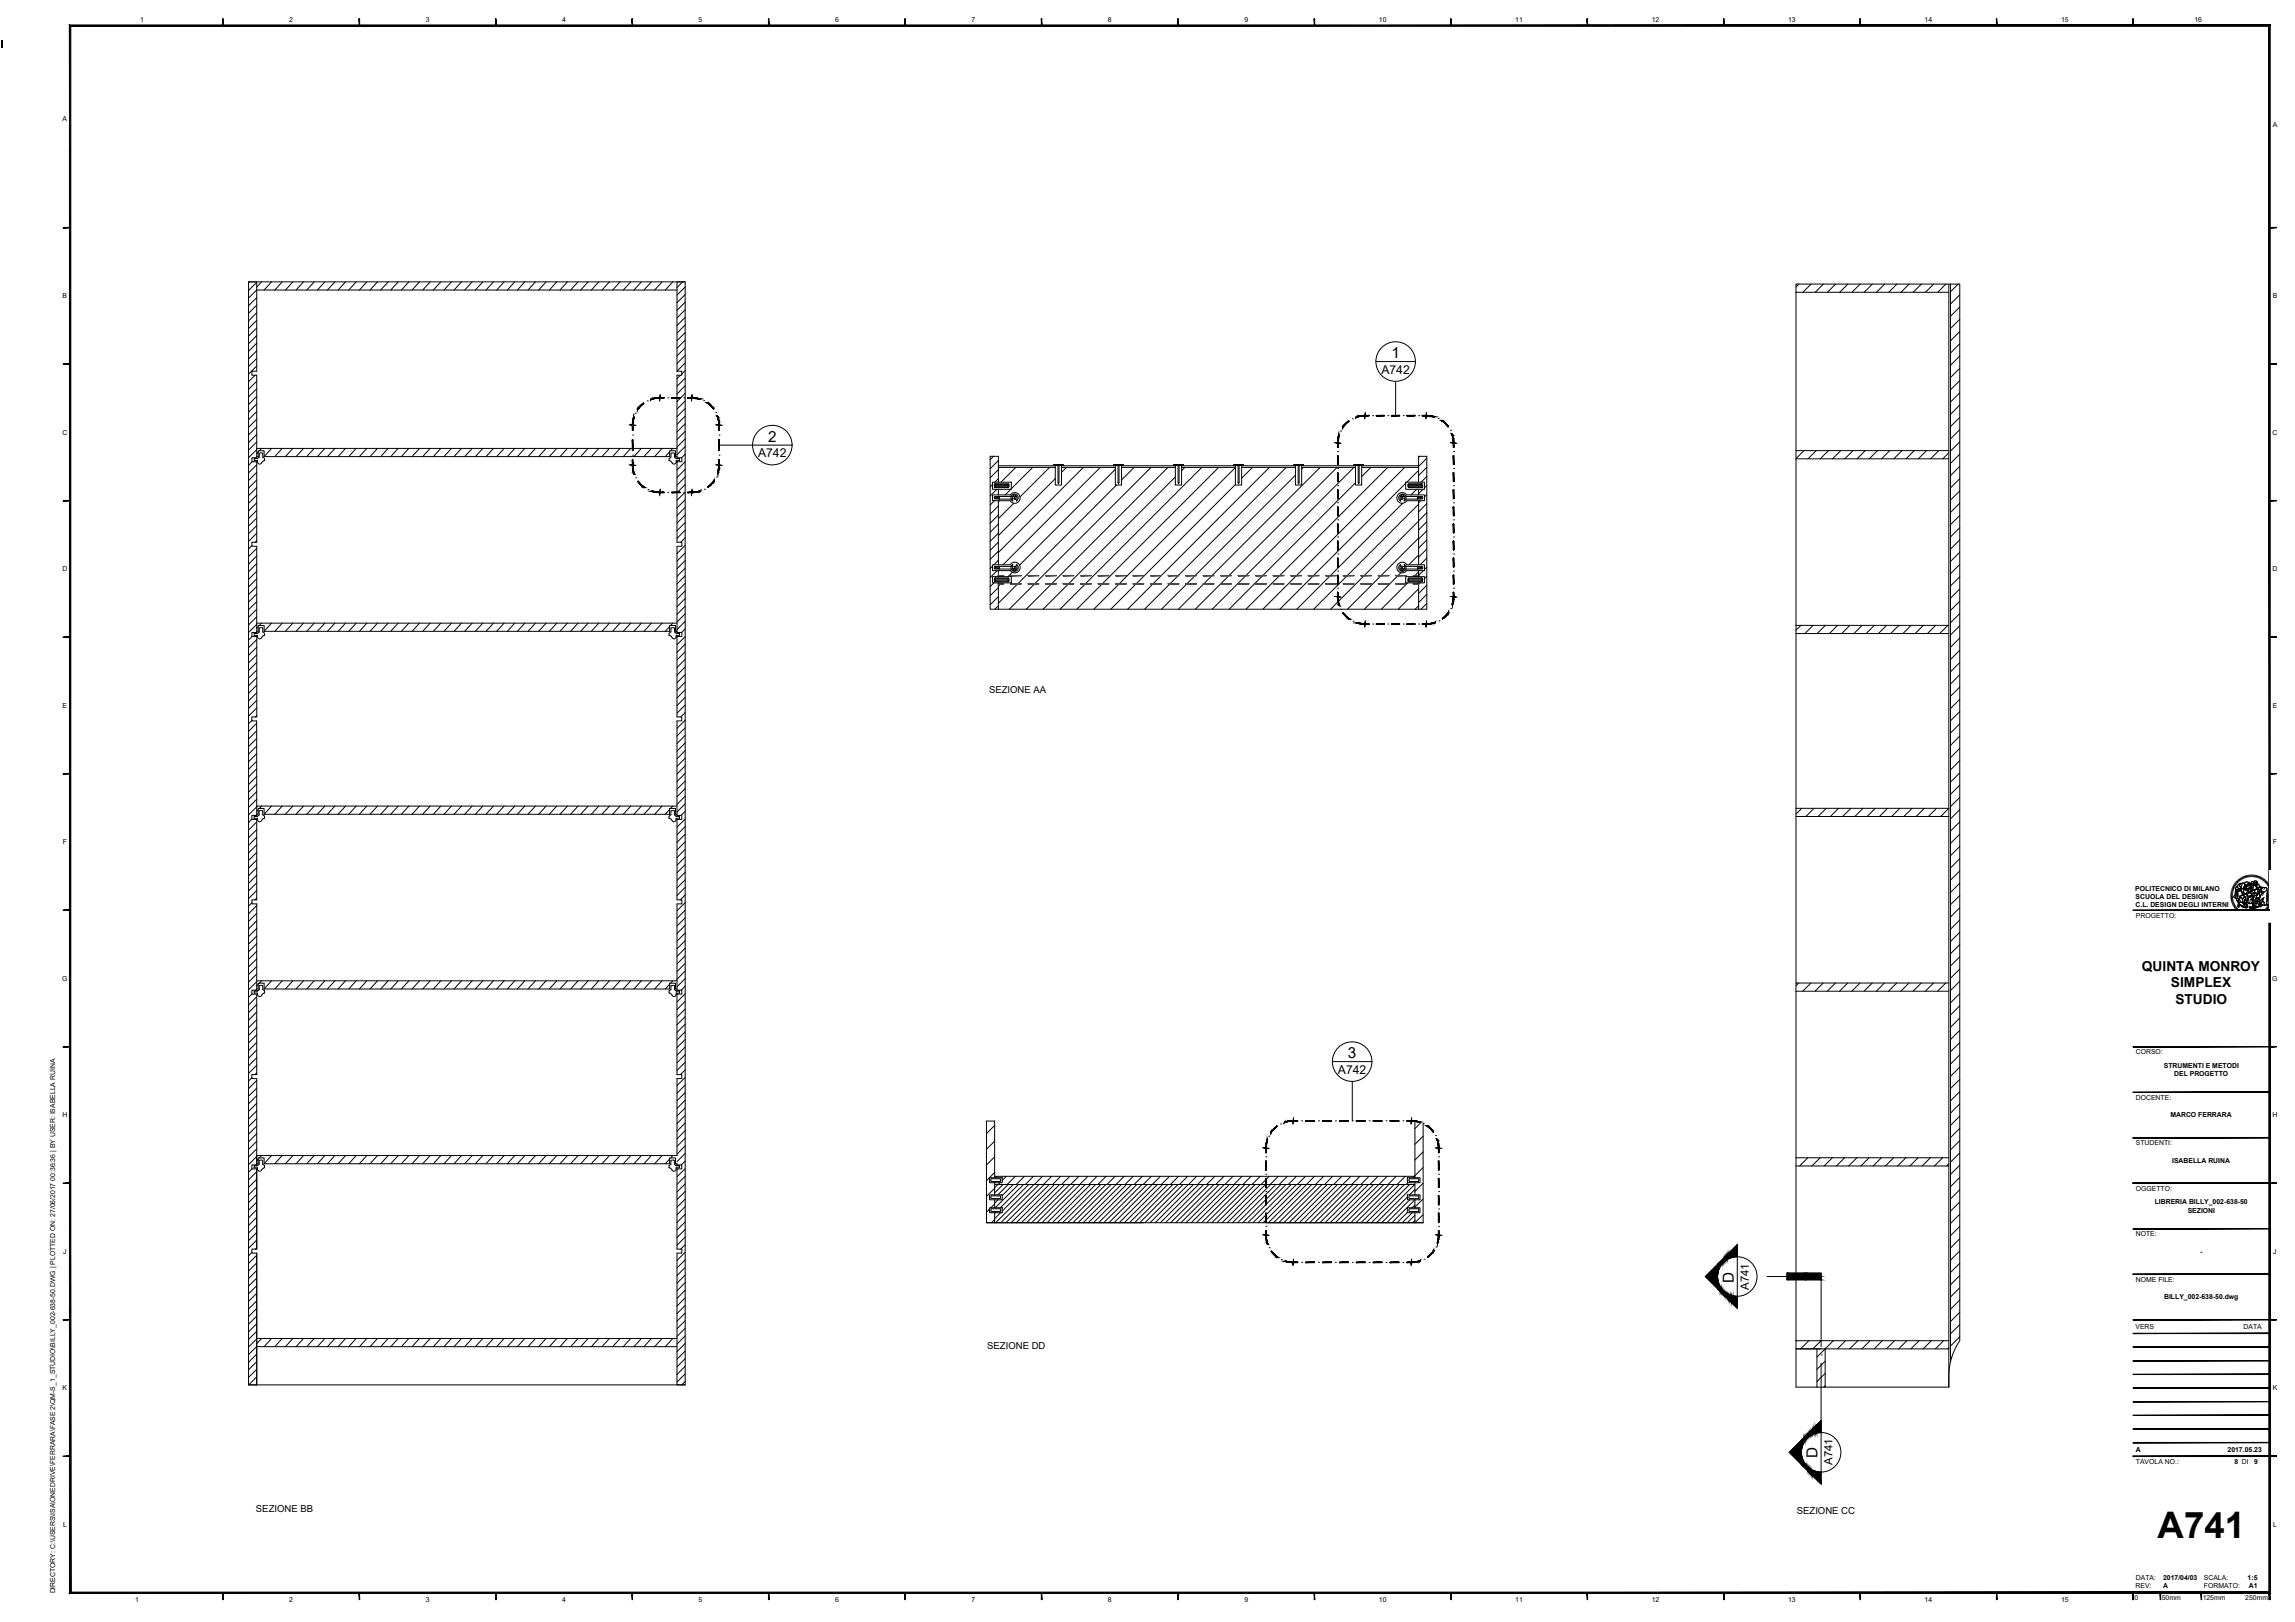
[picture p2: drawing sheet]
<svg xmlns="http://www.w3.org/2000/svg" width="841mm" height="594mm" viewBox="0 0 841 594" stroke-linecap="round" stroke-linejoin="round" font-family="sans-serif">
<defs><g id="words">
<text font-size="13.4" x="790.7" y="563.2">A741</text>
<g font-size="5.6">
<text x="509.9" y="131.2">1</text>
<text x="281.5" y="161.8">2</text>
<text x="493.9" y="387.6">3</text>
<text x="635.4" y="469.8" transform="rotate(-90 635.4 469.8)">D</text>
<text x="666.1" y="533.9" transform="rotate(-90 666.1 533.9)">D</text>
</g>
<g font-size="5">
<text x="784.9" y="355.5">QUINTA MONROY</text>
<text x="795.6" y="361.6">SIMPLEX</text>
<text x="797.2" y="367.6">STUDIO</text>
</g>
<g font-size="4.5">
<text x="506.2" y="136.8">A742</text>
<text x="277.8" y="167.4">A742</text>
<text x="490.3" y="393.2">A742</text>
</g>
<g font-size="4.2">
<text x="640.8" y="472.4" transform="rotate(-90 640.8 472.4)">A741</text>
<text x="671.6" y="536.6" transform="rotate(-90 671.6 536.6)">A741</text>
</g>
<g font-size="3.5">
<text x="362.4" y="253.7">SEZIONE AA</text>
<text x="361.8" y="494.2">SEZIONE DD</text>
<text x="93.8" y="553.9">SEZIONE BB</text>
<text x="658.4" y="554.5">SEZIONE CC</text>
</g>
<g font-size="2.5">
<text x="51.3" y="8.2">1</text>
<text x="106" y="8.2">2</text>
<text x="156" y="8.2">3</text>
<text x="206" y="8.2">4</text>
<text x="256" y="8.2">5</text>
<text x="306" y="8.2">6</text>
<text x="356" y="8.2">7</text>
<text x="406" y="8.2">8</text>
<text x="456" y="8.2">9</text>
<text x="505.3" y="8.2">10</text>
<text x="555.3" y="8.2">11</text>
<text x="605.3" y="8.2">12</text>
<text x="655.3" y="8.2">13</text>
<text x="705.3" y="8.2">14</text>
<text x="755.3" y="8.2">15</text>
<text x="804.2" y="8.2">16</text>
<text x="23" y="44.3">A</text>
<text x="832.8" y="46.6">A</text>
<text x="23" y="109.3">B</text>
<text x="832.8" y="109.3">B</text>
<text x="22.9" y="159.3">C</text>
<text x="832.8" y="159.3">C</text>
<text x="22.9" y="209.3">D</text>
<text x="832.8" y="209.3">D</text>
<text x="23" y="259.3">E</text>
<text x="832.8" y="259.3">E</text>
<text x="23" y="309.3">F</text>
<text x="832.9" y="309.3">F</text>
<text x="782.5" y="326.3">POLITECNICO DI MILANO</text>
<text x="782.6" y="329.3">SCUOLA DEL DESIGN</text>
<text x="782.6" y="332.4">C.L. DESIGN DEGLI INTERNI</text>
<text x="782.7" y="336.2">PROGETTO:</text>
<text x="22.8" y="359.3">G</text>
<text x="832.7" y="359.3">G</text>
<text x="782.7" y="386.2">CORSO:</text>
<text x="793" y="391.1">STRUMENTI E METODI</text>
<text x="796.7" y="394.1">DEL PROGETTO</text>
<text x="782.7" y="402.8">DOCENTE:</text>
<text x="22.9" y="409.3">H</text>
<text x="795.4" y="409.3">MARCO FERRARA</text>
<text x="832.8" y="409.3">H</text>
<text x="782.7" y="419.5">STUDENTI:</text>
<text x="796" y="425.9">ISABELLA RUINA</text>
<text x="782.7" y="436.2">OGGETTO:</text>
<text x="789.6" y="441.1">LIBRERIA BILLY_002-638-50</text>
<text x="801.7" y="444.1">SEZIONI</text>
<text x="782.7" y="452.8">NOTE:</text>
<text x="23.2" y="459.3">J</text>
<text x="806.2" y="459.3">-</text>
<text x="833.1" y="459.3">J</text>
<text x="782.7" y="469.5">NOME FILE:</text>
<text x="793.1" y="475.7">BILLY_002-638-50.dwg</text>
<text x="782.6" y="486.8">VERS</text>
<text x="822.2" y="486.8">DATA</text>
<text x="23" y="509.3">K</text>
<text x="832.8" y="509.3">K</text>
<text x="782.7" y="531.8">A</text>
<text x="816.3" y="531.8">2017.05.23</text>
<text x="782.7" y="536.3">TAVOLA NO.:</text>
<text x="818.9" y="536.3">8 DI</text>
<text x="826" y="536.3">9</text>
<text x="23.1" y="559.3">L</text>
<text x="833" y="559.3">L</text>
<text x="782.6" y="581.7">REV:</text>
<text x="782.7" y="578.8">DATA:</text>
<text x="792.7" y="581.8">A</text>
<text x="792.7" y="578.7">2017/04/03</text>
<text x="807.6" y="578.8">SCALA:</text>
<text x="807.6" y="581.8">FORMATO:</text>
<text x="823.6" y="578.7">1:5</text>
<text x="824.1" y="581.8">A1</text>
<text x="20.2" y="583.6" transform="rotate(-90 20.2 583.6)">DIRECTORY: C:\USERS\ISA\ONEDRIVE\FERRARA\FASE 2\QM-S_1_STUDIO\BILLY_002-638-50.DWG | PLOTTED ON: 27/06/2017 00:36:36 | BY USER: ISABELLA RUINA</text>
<text x="49.5" y="586.8">1</text>
<text x="106" y="586.8">2</text>
<text x="156" y="586.8">3</text>
<text x="206" y="586.8">4</text>
<text x="256" y="586.8">5</text>
<text x="306" y="586.8">6</text>
<text x="356" y="586.8">7</text>
<text x="406" y="586.8">8</text>
<text x="456" y="586.8">9</text>
<text x="505.3" y="586.8">10</text>
<text x="555.3" y="586.8">11</text>
<text x="605.3" y="586.8">12</text>
<text x="655.3" y="586.8">13</text>
<text x="705.3" y="586.8">14</text>
<text x="755.3" y="586.8">15</text>
<text x="782.2" y="585.9">0</text>
<text x="792.2" y="585.9">50mm</text>
<text x="807.2" y="585.9">125mm</text>
<text x="822.8" y="585.9">250mm</text>
</g>
</g></defs>
<!-- layer: retino dettagli -->
<g fill="none" stroke="#000" stroke-width=".37">
<path d="M91.5 103.2l-.4 .4M94.1 103.4l-3 3M94.1 106.2l-3 3M94.1 109l-3 3M94.1 111.8l-3 3M94.1 114.6l-3 2.9M94.1 117.3l-3 3M95.8 103.2l-1.7 2M99.5 103.2l-2.7 3M103.4 103.2l-2.7 3M107.3 103.2l-2.7 3M111.2 103.2l-2.7 3"/>
<path d="M115.1 103.2l-2.7 3M119 103.2l-2.7 3M122.7 103.2l-2.7 3M126.6 103.2l-2.7 3M130.5 103.2l-2.7 3M134.4 103.2l-2.7 3M138.3 103.2l-2.7 3M142.2 103.2l-2.7 3M145.9 103.2l-2.7 3M149.8 103.2l-2.7 3M153.7 103.2l-2.7 3M157.6 103.2l-2.7 3"/>
<path d="M161.5 103.2l-2.7 3M165.4 103.2l-2.7 3M169.1 103.2l-2.7 3M173 103.2l-2.7 3M176.9 103.2l-2.7 3M180.8 103.2l-2.7 3M184.7 103.2l-2.7 3M188.6 103.2l-2.7 3M192.3 103.2l-2.7 3M196.2 103.2l-2.7 3M200.1 103.2l-2.7 3M204 103.2l-2.7 3"/>
<path d="M207.9 103.2l-2.7 3M211.8 103.2l-2.7 3M215.5 103.2l-2.7 3M219.4 103.2l-2.7 3M223.3 103.2l-2.7 3M227.2 103.2l-2.7 3M231.1 103.2l-2.7 3M235 103.2l-2.7 3M238.7 103.2l-2.7 3M242.6 103.2l-2.7 3M246.5 103.2l-2.7 3M250.2 103.2l-2.1 2.1"/>
<path d="M251.1 105.1l-3 3M251.1 110.7l-3 3M251.1 116.2l-3 3M251.1 107.9l-3 3M251.1 113.4l-3 3M251.1 119l-3 3M93.5 137.4l-2.4 2.4M94.1 120.1l-3 3M94.1 122.9l-3 3M94.1 125.7l-3 3M94.1 128.5l-3 3M94.1 131.3l-3 3"/>
<path d="M94.1 134l-3 3M94.1 139.6l-3 3M249.4 137.4l-1.3 1.3M251.1 121.8l-3 3M251.1 127.4l-3 3M251.1 132.9l-3 3M251.1 138.5l-3 3M251.1 124.6l-3 3M251.1 130.2l-3 2.9M251.1 135.7l-1.2 1.2M94.1 142.4l-3 3M94.1 145.2l-3 3"/>
<path d="M94.1 148l-3 3M94.1 150.7l-3 3M94.1 153.5l-3 3M94.1 156.3l-3 3M94.1 159.1l-3 3M251.1 144.1l-3 3M251.1 149.6l-3 3M251.1 155.2l-3 3M251.1 158l-3 3M251.1 141.3l-3 3M251.1 146.9l-3 3M251.1 152.4l-3 3"/>
<path d="M92.4 169.1l-1.3 1.3M94.1 161.9l-3 3M94.1 164.7l-3 3M94.1 167.4l-.2 .2M94.1 170.2l-3 3M94.1 173l-3 3M94.1 175.8l-3 3M94.1 178.6l-3 3M94.6 165.6l-.5 .6M95.8 164.2l-.7 .9M99.5 164.2l-2.7 3M103.4 164.2l-2.7 3"/>
<path d="M107.3 164.2l-2.7 3M111.2 164.2l-2.7 3M115.1 164.2l-2.7 3M119 164.2l-2.7 3M122.7 164.2l-2.7 3M126.6 164.2l-2.7 3M130.5 164.2l-2.7 3M134.4 164.2l-2.7 3M138.3 164.2l-2.7 3M142.2 164.2l-2.7 3M145.9 164.2l-2.7 3M149.8 164.2l-2.7 3"/>
<path d="M153.7 164.2l-2.7 3M157.6 164.2l-2.7 3M161.5 164.2l-2.7 3M165.4 164.2l-2.7 3M169.1 164.2l-2.7 3M173 164.2l-2.7 3M176.9 164.2l-2.7 3M180.8 164.2l-2.7 3M184.7 164.2l-2.7 3M188.6 164.2l-2.7 3M192.3 164.2l-2.7 3M196.2 164.2l-2.7 3"/>
<path d="M200.1 164.2l-2.7 3M204 164.2l-2.7 3M207.9 164.2l-2.7 3M211.8 164.2l-2.7 3M215.5 164.2l-2.7 3M219.4 164.2l-2.7 3M223.3 164.2l-2.7 3M227.2 164.2l-2.7 3M231.1 164.2l-2.7 3M235 164.2l-2.7 3M238.7 164.2l-2.7 3M242.6 164.2l-2.7 3"/>
<path d="M245.4 165.5l-1.6 1.7M246.5 164.2l-.8 .9M248.3 169.1l-.2 .2M251.1 177.5l-3 3M251.1 163.6l-3 3M251.1 169.1l-3 3M251.1 174.7l-3 3M251.1 160.8l-3 3M251.1 166.3l-1.3 1.3M251.1 171.9l-3 3M363.7 177.4l-.8 .9M364.1 167.1l-1.2 1.3"/>
<path d="M365.3 179.2l-2.4 2.4M365.9 168.7l-3 3M365.9 172l-3 3M365.9 175.3l-1.3 1.3M366 171.2l-.1 .2M370.4 179.2l-2 2.1M372.2 171.2l-5.4 5.4M378.4 171.2l-7.8 7.8M384.6 171.2l-10.8 10.8M386.7 175.3l-20.8 20.9M390.8 171.2l-1.8 1.8M397 171.2l-31.1 31.1"/>
<path d="M403.2 171.2l-35.7 35.7M408.7 171.9l-35.1 35.1M409.2 177.6l-43.3 43.3M415.6 171.2l-4.6 4.6M421.8 171.2l-51.9 51.9M428 171.2l-51.9 51.9M430.7 174.7l-48.4 48.4M434.2 171.2l-1.2 1.2M440.4 171.2l-51.9 51.9M446.6 171.2l-52 51.9M452.7 171.3l-51.8 51.8M452.7 177.5l-45.7 45.6"/>
<path d="M459 171.2l-4 4M465.2 171.2l-52 51.9M471.4 171.2l-52 51.9M474.7 174l-49.1 49.1M477.6 171.2l-.6 .6M483.8 171.2l-52 51.9M490 171.2l-52 51.9M496.2 171.2l-52 51.9M496.7 176.8l-46.3 46.3M502.4 171.2l-3.4 3.3M508.6 171.2l-52 51.9M514.8 171.2l-52 51.9"/>
<path d="M515.1 177l-46.1 46.1M519.1 179.2l-2 2.1M519.9 172.3l-4.4 4.3M520.3 167.1l-.4 .4M521.5 179.2l-1.6 1.6M522.9 167.8l-3 3M522.9 171.2l-3 3M522.9 174.5l-2.1 2.1M522.9 177.8l-.9 .9M92.3 199.8l-1.2 1.3M94.1 181.4l-3 3M94.1 184.1l-3 3.1"/>
<path d="M94.1 186.9l-3 3M94.1 189.7l-3 3M94.1 192.5l-3 3M94.1 195.3l-3 3M94.1 198.1l-.6 .5M251.1 180.3l-3 3M251.1 185.8l-3 3M251.1 191.4l-3 3M251.1 197l-1.7 1.6M251.1 183l-3 3M251.1 188.6l-3 3M251.1 194.2l-3 3"/>
<path d="M251.1 199.7l-3 3.1M364.4 183.4l-1.5 1.6M365.9 185.3l-3 3M365.9 188.6l-3 3M365.9 191.9l-3 3M365.9 195.3l-3 3M365.9 198.6l-3 3M366.2 183.4l-.3 .4M371.5 184.3l-5.6 5.7M514 184.3l-38.8 38.8M519.9 184.7l-38.5 38.4M519.9 190.9l-32.3 32.2"/>
<path d="M519.9 197.1l-26.1 26M520.6 183.4l-.7 .7M522.9 181.1l-.9 .9M522.9 184.5l-3 3M522.9 187.8l-3 3M522.9 191.1l-3 3M522.9 194.4l-3 3M522.9 197.7l-3 3.1M94.1 200.8l-3 3.1M94.1 203.6l-3 3M94.1 206.4l-3 3M94.1 209.2l-3 3"/>
<path d="M94.1 212l-3 3M94.1 214.8l-3 3M94.1 217.6l-3 3M251.1 202.5l-3 3M251.1 208.1l-3 3M251.1 213.7l-3 3M251.1 219.2l-3 3M251.1 205.3l-3 3M251.1 210.9l-3 3M251.1 216.4l-3 3.1M363.7 207.4l-.8 .8M364.3 213.5l-1.4 1.4"/>
<path d="M365.4 209l-2.5 2.5M365.9 201.9l-3 3M365.9 205.2l-1.7 1.7M365.9 215.2l-3 3M365.9 218.5l-3 3M367.1 213.5l-1.2 1.2M371 209.6l-1.6 1.6M513.4 209.8l-13.4 13.3M515.8 213.5l-9.6 9.6M519.9 203.3l-3.6 3.6M519.9 209.5l-1.8 1.7M519.9 215.7l-7.5 7.4"/>
<path d="M520.4 213.5l-.5 .5M521.6 209l-1.7 1.7M522.9 201.1l-3 3M522.9 204.4l-2.5 2.5M522.9 207.7l-.9 .9M522.9 211l-.9 .9M522.9 214.4l-3 3M522.9 217.7l-3 3M92.4 233.1l-1.3 1.4M94.1 220.3l-3 3M94.1 223.1l-3 3M94.1 225.9l-3 3"/>
<path d="M94.1 228.7l-3 3M94.1 231.5l-.2 .2M94.1 234.2l-3 3.1M94.1 237l-3 3M94.1 239.8l-3 3M94.6 229.6l-.5 .6M95.8 228.2l-.7 .9M99.5 228.2l-2.7 3M103.4 228.2l-2.7 3M107.3 228.2l-2.7 3M111.2 228.2l-2.7 3M115.1 228.2l-2.7 3"/>
<path d="M119 228.2l-2.7 3M122.7 228.2l-2.7 3M126.6 228.2l-2.7 3M130.5 228.2l-2.7 3M134.4 228.2l-2.7 3M138.3 228.2l-2.7 3M142.2 228.2l-2.7 3M145.9 228.2l-2.7 3M149.8 228.2l-2.7 3M153.7 228.2l-2.7 3M157.6 228.2l-2.7 3M161.5 228.2l-2.7 3"/>
<path d="M165.4 228.2l-2.7 3M169.1 228.2l-2.7 3M173 228.2l-2.7 3M176.9 228.2l-2.7 3M180.8 228.2l-2.7 3M184.7 228.2l-2.7 3M188.6 228.2l-2.7 3M192.3 228.2l-2.7 3M196.2 228.2l-2.7 3M200.1 228.2l-2.7 3M204 228.2l-2.7 3M207.9 228.2l-2.7 3"/>
<path d="M211.8 228.2l-2.7 3M215.5 228.2l-2.7 3M219.4 228.2l-2.7 3M223.3 228.2l-2.7 3M227.2 228.2l-2.7 3M231.1 228.2l-2.7 3M235 228.2l-2.7 3M238.7 228.2l-2.7 3M242.6 228.2l-2.7 3M245.4 229.5l-1.6 1.7M246.5 228.2l-.8 .9M248.3 233.1l-.2 .3"/>
<path d="M251.1 224.8l-3 3M251.1 222l-3 3M251.1 227.6l-3 3M251.1 230.4l-1.3 1.2M251.1 233.2l-3 3M251.1 235.9l-3 3M251.1 238.7l-3 3M365.9 221.8l-1.3 1.3M519.9 221.9l-1.3 1.2M522.9 221l-2.2 2.1M94.1 242.6l-3 3M94.1 245.4l-3 3"/>
<path d="M94.1 248.2l-3 3M94.1 250.9l-3 3.1M94.1 253.7l-3 3M94.1 256.5l-3 3M94.1 259.3l-3 3M251.1 244.3l-3 3M251.1 249.9l-3 3M251.1 255.4l-3 3M251.1 241.5l-3 3M251.1 247.1l-3 3M251.1 252.6l-3 3M251.1 258.2l-3 3"/>
<path d="M92.3 263.9l-1.2 1.2M94.1 264.9l-3 3M94.1 267.7l-3 3M94.1 270.5l-3 2.9M94.1 273.3l-3 2.9M94.1 276l-3 3M94.1 278.8l-3 3M94.1 262.1l-.5 .5M251.1 261l-1.6 1.6M251.1 266.6l-3 3M251.1 272.1l-3 3M251.1 277.7l-3 3"/>
<path d="M251.1 263.8l-3 3M251.1 269.3l-3 3M251.1 274.9l-3 3M94.1 281.6l-3 3M94.1 284.4l-3 3M94.1 287.2l-3 2.9M94.1 289.9l-3 3M94.1 292.7l-3 3M94.1 295.5l-3 3M94.1 298.3l-.4 .4M94.6 296.6l-.5 .6M95.8 295.2l-.7 .9"/>
<path d="M99.5 295.2l-2.7 3M103.4 295.2l-2.7 3M107.3 295.2l-2.7 3M111.2 295.2l-2.7 3M115.1 295.2l-2.7 3M119 295.2l-2.7 3M122.7 295.2l-2.7 3M126.6 295.2l-2.7 3M130.5 295.2l-2.7 3M134.4 295.2l-2.7 3M138.3 295.2l-2.7 3M142.2 295.2l-2.7 3"/>
<path d="M145.9 295.2l-2.7 3M149.8 295.2l-2.7 3M153.7 295.2l-2.7 3M157.6 295.2l-2.7 3M161.5 295.2l-2.7 3M165.4 295.2l-2.7 3M169.1 295.2l-2.7 3M173 295.2l-2.7 3M176.9 295.2l-2.7 3M180.8 295.2l-2.7 3M184.7 295.2l-2.7 3M188.6 295.2l-2.7 3"/>
<path d="M192.3 295.2l-2.7 3M196.2 295.2l-2.7 3M200.1 295.2l-2.7 3M204 295.2l-2.7 3M207.9 295.2l-2.7 3M211.8 295.2l-2.7 3M215.5 295.2l-2.7 3M219.4 295.2l-2.7 3M223.3 295.2l-2.7 3M227.2 295.2l-2.7 3M231.1 295.2l-2.7 3M235 295.2l-2.7 3"/>
<path d="M238.7 295.2l-2.7 3M242.6 295.2l-2.7 3M245.4 296.5l-1.6 1.7M246.5 295.2l-.8 .9M251.1 283.3l-3 3M251.1 288.8l-3 3M251.1 294.4l-3 3M251.1 300l-3 3M251.1 280.5l-3 3M251.1 286.1l-3 2.9M251.1 291.6l-3 3M251.1 297.2l-1.5 1.4"/>
<path d="M92.3 300.1l-1.2 1.2M94.1 301.1l-3 3M94.1 303.9l-3 2.9M94.1 306.6l-3 3M94.1 309.4l-3 3M94.1 312.2l-3 3M94.1 315l-3 3M94.1 317.8l-3 3M248.1 300.1v.1M251.1 316.7l-3 3M251.1 305.5l-3 3M251.1 311.1l-3 3"/>
<path d="M251.1 302.8l-3 2.9M251.1 308.3l-3 3M251.1 313.9l-3 3M251.1 319.5l-3 3M92.3 330.7l-1.2 1.2M94.1 320.6l-3 3M94.1 323.3l-3 3M94.1 326.1l-3 3M94.1 328.9l-.7 .7M94.1 331.7l-3 3M94.1 334.5l-3 3M94.1 337.3l-3 3"/>
<path d="M251.1 333.4l-3 3M251.1 325l-3 3M251.1 330.6l-3 3M251.1 336.2l-3 3M251.1 322.2l-3 3M251.1 327.8l-1.8 1.8M251.1 338.9l-3 3M94.1 340l-3 3M94.1 342.8l-3 3M94.1 345.6l-3 3M94.1 348.4l-3 3M94.1 351.2l-3 3"/>
<path d="M94.1 354l-3 3M94.1 356.8l-3 2.9M94.1 359.5l-3 3M95.8 359.2l-.7 .9M99.5 359.2l-2.7 3M103.4 359.2l-2.7 3M107.3 359.2l-2.7 3M111.2 359.2l-2.7 3M115.1 359.2l-2.7 3M119 359.2l-2.7 3M122.7 359.2l-2.7 3M126.6 359.2l-2.7 3"/>
<path d="M130.5 359.2l-2.7 3M134.4 359.2l-2.7 3M138.3 359.2l-2.7 3M142.2 359.2l-2.7 3M145.9 359.2l-2.7 3M149.8 359.2l-2.7 3M153.7 359.2l-2.7 3M157.6 359.2l-2.7 3M161.5 359.2l-2.7 3M165.4 359.2l-2.7 3M169.1 359.2l-2.7 3M173 359.2l-2.7 3"/>
<path d="M176.9 359.2l-2.7 3M180.8 359.2l-2.7 3M184.7 359.2l-2.7 3M188.6 359.2l-2.7 3M192.3 359.2l-2.7 3M196.2 359.2l-2.7 3M200.1 359.2l-2.7 3M204 359.2l-2.7 3M207.9 359.2l-2.7 3M211.8 359.2l-2.7 3M215.5 359.2l-2.7 3M219.4 359.2l-2.7 3"/>
<path d="M223.3 359.2l-2.7 3M227.2 359.2l-2.7 3M231.1 359.2l-2.7 3M235 359.2l-2.7 3M238.7 359.2l-2.7 3M242.6 359.2l-2.7 3M246.5 359.2l-.8 .9M251.1 341.7l-3 3M251.1 347.3l-3 3M251.1 344.5l-3 3M251.1 350.1l-3 3M251.1 352.9l-3 3"/>
<path d="M251.1 355.6l-3 3M251.1 358.4l-3 3M92.3 364.1l-1.2 1.2M94.1 362.3l-.4 .4M94.1 365.1l-3 3M94.1 367.9l-3 3M94.1 370.7l-3 3M94.1 373.5l-3 3M94.1 376.2l-3 3M94.1 379l-3 3M94.6 360.6l-.5 .6M245.4 360.5l-1.6 1.7"/>
<path d="M248.2 364.1l-.1 .1M251.1 361.2l-1.5 1.4M251.1 364l-3 3M251.1 366.8l-3 3M251.1 369.6l-3 3M251.1 372.3l-3 3M251.1 375.1l-3 3M251.1 377.9l-3 3M92.3 394.7l-1.2 1.2M94.1 381.8l-3 3M94.1 384.6l-3 3M94.1 387.4l-3 3"/>
<path d="M94.1 390.2l-3 3M94.1 392.9l-.7 .7M94.1 395.7l-3 3M94.1 398.5l-3 3M251.1 380.7l-3 3M251.1 383.5l-3 3M251.1 386.3l-3 3M251.1 389.1l-3 3M251.1 391.8l-1.8 1.8M251.1 394.6l-3 3M251.1 397.4l-3 3M94.1 401.3l-3 3"/>
<path d="M94.1 404.1l-3 3M94.1 406.9l-3 3M94.1 409.6l-3 3M94.1 412.4l-3 3M94.1 415.2l-3 3M94.1 418l-3 3M251.1 400.2l-3 3M251.1 403l-3 3M251.1 405.8l-3 3M251.1 408.5l-3 3M251.1 411.3l-3 3M251.1 414.1l-3 3"/>
<path d="M251.1 416.9l-3 3M251.1 419.7l-3 3M361.5 410.6h3M364.5 412.2l-3 3M364.5 418l-3 2.9M520.7 411.2l-2.2 2.2M521.5 416.1l-3 3M92.3 428.1l-1.2 1.3M94.1 420.8l-3 3M94.1 423.6l-3 3M94.1 426.3l-.3 .4M94.1 429.1l-3 3"/>
<path d="M94.1 431.9l-3 3M94.1 434.7l-3 3M94.1 437.5l-3 3M94.6 424.6l-.5 .6M95.8 423.2l-.7 .9M99.5 423.2l-2.7 3M103.4 423.2l-2.7 3M107.3 423.2l-2.7 3M111.2 423.2l-2.7 3M115.1 423.2l-2.7 3M119 423.2l-2.7 3M122.7 423.2l-2.7 3"/>
<path d="M126.6 423.2l-2.7 3M130.5 423.2l-2.7 3M134.4 423.2l-2.7 3M138.3 423.2l-2.7 3M142.2 423.2l-2.7 3M145.9 423.2l-2.7 3M149.8 423.2l-2.7 3M153.7 423.2l-2.7 3M157.6 423.2l-2.7 3M161.5 423.2l-2.7 3M165.4 423.2l-2.7 3M169.1 423.2l-2.7 3"/>
<path d="M173 423.2l-2.7 3M176.9 423.2l-2.7 3M180.8 423.2l-2.7 3M184.7 423.2l-2.7 3M188.6 423.2l-2.7 3M192.3 423.2l-2.7 3M196.2 423.2l-2.7 3M200.1 423.2l-2.7 3M204 423.2l-2.7 3M207.9 423.2l-2.7 3M211.8 423.2l-2.7 3M215.5 423.2l-2.7 3"/>
<path d="M219.4 423.2l-2.7 3M223.3 423.2l-2.7 3M227.2 423.2l-2.7 3M231.1 423.2l-2.7 3M235 423.2l-2.7 3M238.7 423.2l-2.7 3M242.6 423.2l-2.7 3M245.4 424.5l-1.6 1.7M246.5 423.2l-.8 .9M248.2 428.1l-.1 .1M251.1 436.4l-3 3M251.1 422.5l-3 3"/>
<path d="M251.1 425.2l-1.4 1.5M251.1 428l-3 3M251.1 430.8l-3 3M251.1 433.6l-3 3M251.1 439.2l-3 3M364.5 423.7l-3 3M364.5 429.4l-3 3.1M364.5 435.2l-3 3M365.4 430.8l-.5 .6M365.7 439.4l-1.2 1.3M366.4 433.2l-1.9 1.8M367.6 433.8l-3.1 3.1"/>
<path d="M368.8 430.8l-1.5 1.6M369.5 433.8l-3.8 3.8M371.3 433.8l-4 4.1M372.1 430.8l-3 3M373.2 433.8l-8.5 8.6M375.1 433.8l-8.5 8.6M375.4 430.8l-3 3M377 433.8l-9.7 9.8M378.7 430.8l-3 3M378.9 433.8l-14 14M380.8 433.8l-14 14M382.1 430.8l-3 3"/>
<path d="M382.6 433.8l-14 14M384.5 433.8l-14 14M385.4 430.8l-3 3M386.4 433.8l-14 14M388.3 433.8l-14 14M388.7 430.8l-3 3M390.2 433.8l-14 14M392 430.8l-3 3M392.1 433.8l-14 14M394 433.8l-14 14M395.3 430.8l-2.9 3M395.8 433.8l-13.9 14"/>
<path d="M397.7 433.8l-14 14M398.7 430.8l-3 3M399.6 433.8l-14 14M401.5 433.8l-14 14M402 430.8l-3 3M403.4 433.8l-14 14M405.3 433.8l-14 14M405.3 430.8l-3 3M407.2 433.8l-14 14M408.6 430.8l-3 3M409.1 433.8l-14 14M410.9 433.8l-14 14"/>
<path d="M412 430.8l-3 3M412.8 433.8l-14 14M414.7 433.8l-14 14M415.3 430.8l-3 3M416.6 433.8l-14 14M418.5 433.8l-14 14M418.6 430.8l-3 3M420.4 433.8l-14 14M421.9 430.8l-3 3M424.1 433.8l-14 14M425.3 430.8l-17.1 17M426 433.8l-14 14"/>
<path d="M427.9 433.8l-14 14M428.6 430.8l-3 3M429.8 433.8l-14 14M431.7 433.8l-14 14M431.9 430.8l-3 3M433.6 433.8l-14 14M435.2 430.8l-3 3M435.5 433.8l-14 14M437.3 433.8l-14 14M438.5 430.8l-3 3M439.2 433.8l-14 14M441.1 433.8l-14 14"/>
<path d="M441.9 430.8l-3 3M443 433.8l-14 14M444.9 433.8l-14 14M445.2 430.8l-3 3M446.8 433.8l-14 14M448.5 430.8l-3 3M448.7 433.8l-14 14M450.5 433.8l-14 14M451.8 430.8l-3 3M452.4 433.8l-14 14M454.3 433.8l-14 14M455.2 430.8l-3 3"/>
<path d="M456.2 433.8l-14 14M458.1 433.8l-14 14M458.5 430.8l-3 3M460 433.8l-14 14M461.8 430.8l-3 3M461.9 433.8l-14 14M463.7 433.8l-14 14M465.1 430.8l-3 3M465.6 433.8l-14 14M467.5 433.8l-14 14M468.4 430.8l-2.9 3M469.4 433.8l-14 14"/>
<path d="M471.3 433.8l-14 14M471.8 430.8l-3 3M473.2 433.8l-14 14M475.1 433.8l-14 14M475.1 430.8l-3 3M476.9 433.8l-14 14M478.4 430.8l-3 3M480.7 433.8l-14 14M481.7 430.8l-16.9 17M482.6 433.8l-14 14M484.5 433.8l-14 14M485.1 430.8l-3 3"/>
<path d="M486.4 433.8l-14 14M488.3 433.8l-14 14M488.4 430.8l-3 3M490.1 433.8l-13.9 14M491.7 430.8l-3 3M493.9 433.8l-14 14M495 430.8l-17 17M495.8 433.8l-14 14M497.7 433.8l-14 14M498.4 430.8l-3 3M499.6 433.8l-14 14M501.5 433.8l-14 14"/>
<path d="M501.7 430.8l-3 3M503.4 433.8l-14.1 14M505 430.8l-3 3M505.2 433.8l-14 14M507.1 433.8l-14 14M508.3 430.8l-3 3M509 433.8l-14 14M510.9 433.8l-14 14M511.6 430.8l-3 3M512.8 433.8l-14 14M514.7 433.8l-14 14M515 430.8l-3 3"/>
<path d="M515.8 438.4l-9.5 9.4M516 433.2l-.7 .6M516.5 433.8l-14 14M516.6 439.4l-8.4 8.4M518.3 430.8l-.5 .6M518.4 433.8l-14 14M518.5 439.4l-8.4 8.4M518.5 435.7l-2 1.9M518.5 437.5l-.1 .1M521.5 427.6l-3 3M521.5 421.9l-3 3M521.5 433.4l-3 3"/>
<path d="M521.5 439.1l-3 3M92.3 458.7l-1.2 1.3M94.1 440.3l-3 3M94.1 443l-3 3.1M94.1 445.8l-3 3M94.1 448.6l-3 3M94.1 451.4l-3 3M94.1 454.2l-3 3M94.1 457l-.5 .5M94.1 459.8l-3 3M251.1 441.9l-3 3.1M251.1 444.7l-3 3"/>
<path d="M251.1 447.5l-3 3M251.1 450.3l-3 3M251.1 453.1l-3 3M251.1 455.9l-1.6 1.6M251.1 458.6l-3 3.1M362.6 442.8l-1.1 1.1M364.5 440.9l-1.4 1.5M364.5 446.7l-1.1 1.1M364.8 444.2l-.3 .2M366.7 444.2l-2.2 2.1M515.7 444.1l-3.7 3.7M517.5 444.2l-3.6 3.6"/>
<path d="M518.5 441.3l-1 1.1M518.5 445.1l-2.7 2.7M518.5 447l-.9 .8M521.5 444.9l-3 2.9M94.1 462.5l-3 3M94.1 465.3l-3 3M94.1 468.1l-3 3M94.1 470.9l-3 3M94.1 473.7l-3 3M94.1 476.5l-3 3M94.1 479.2l-3 3M251.1 461.4l-3 3"/>
<path d="M251.1 464.2l-3 3M251.1 467l-3 3M251.1 469.8l-3 3M251.1 472.6l-3 3M251.1 475.4l-3 3M251.1 478.1l-3 3M94.1 482l-3 3M94.1 484.8l-3 3M94.1 487.6l-3 3M94.1 490.4l-3 3M94.1 493.2l-3 3M94.1 495.9l-3 3"/>
<path d="M94.1 498.7l-3 3M95.8 490.2l-1.7 2M99.5 490.2l-2.7 3M103.4 490.2l-2.7 3M107.3 490.2l-2.7 3M111.2 490.2l-2.7 3M115.1 490.2l-2.7 3M119 490.2l-2.7 3M122.7 490.2l-2.7 3M126.6 490.2l-2.7 3M130.5 490.2l-2.7 3M134.4 490.2l-2.7 3"/>
<path d="M138.3 490.2l-2.7 3M142.2 490.2l-2.7 3M145.9 490.2l-2.7 3M149.8 490.2l-2.7 3M153.7 490.2l-2.7 3M157.6 490.2l-2.7 3M161.5 490.2l-2.7 3M165.4 490.2l-2.7 3M169.1 490.2l-2.7 3M173 490.2l-2.7 3M176.9 490.2l-2.7 3M180.8 490.2l-2.7 3"/>
<path d="M184.7 490.2l-2.7 3M188.6 490.2l-2.7 3M192.3 490.2l-2.7 3M196.2 490.2l-2.7 3M200.1 490.2l-2.7 3M204 490.2l-2.7 3M207.9 490.2l-2.7 3M211.8 490.2l-2.7 3M215.5 490.2l-2.7 3M219.4 490.2l-2.7 3M223.3 490.2l-2.7 3M227.2 490.2l-2.7 3"/>
<path d="M231.1 490.2l-2.7 3M235 490.2l-2.7 3M238.7 490.2l-2.7 3M242.6 490.2l-2.7 3M246.5 490.2l-2.7 3M251.1 480.9l-3 3M251.1 483.7l-3 3M251.1 486.5l-3 3M251.1 489.3l-3 3M251.1 492.1l-3 3M251.1 494.8l-3 3M251.1 497.6l-3 3"/>
<path d="M94.1 501.5l-3 3M94.1 504.3l-3 2.9M94.1 507.1l-.2 .1M251.1 500.4l-3 3M251.1 503.2l-3 3M251.1 506l-1.3 1.2"/>
</g>
<!-- layer: LINEE SEZIONE -->
<g fill="none" stroke="#000" stroke-width=".37">
<path d="M91.1 103.2h160M94.1 106.2h154M714.2 104.1v403.9v-4.2a23.1 23.1 0 0 1 4-12.7v-387h-60v2.9h56M714.8 104.1v394.7M94.1 167.2h.5v-2.1h2.2v2.1h148.6v-2.1h2.2v2.1h.5M94.1 164.2h154M363.7 176.6h6.9v2.6h-6.9zM365.9 176.6v-9.5h-3v56h160v-56h-3v9.5M365.9 170.6h20.8v7h2.3v-7h19.7v7h2.3v-7h19.7v7h2.3v-7h19.7v7h2.3v-7h19.7v7h2.3v-7h19.7v7h2.3v-7h20.9M365.9 171.2h20.8M365.9 179.2v2.1M389 171.2h19.7"/>
<path d="M411 171.2h19.7M433 171.2h19.7M455 171.2h19.7M477 171.2h19.7M499 171.2h20.9M515.1 176.6h6.9v2.6h-6.9zM519.9 179.2v2.1M714.2 165.1h-56v2.9h56M363.7 181.3h6.6a1.97 1.97 0 0 1 2.9-.4 1.97 1.97 0 0 1-.1 3 1.97 1.97 0 0 1-2.9-.5h-6.5zM365.9 183.4v23.5M512.4 181.1l1.3-.7 1 .2 .8 .7h6.5v2.1h-6.5a1.96 1.96 0 0 1-2.8 .5 1.96 1.96 0 0 1-.3-2.8zM519.9 183.4v23.5"/>
<path d="M363.7 211.2h6.9v2.3h-6.9zM363.7 206.9h6.5a1.97 1.97 0 0 1 2.9-.5 1.97 1.97 0 0 1 .1 2.9 1.97 1.97 0 0 1-2.9-.3h-6.6zM365.9 209v2.2M365.9 213.5v9.6M512.5 206.5l1.4-.6 .9 .3 .7 .7h6.5v2.1h-6.5a1.96 1.96 0 0 1-2.9 .4 1.96 1.96 0 0 1-.1-2.9zM515.1 211.2h6.9v2.3h-6.9zM519.9 209v2.2M519.9 213.5v9.6M94.1 231.2h.5v-2.1h2.2v2.1h148.6v-2.1h2.2v2.1h.5h-.5M94.1 231.7h-1.8v1.4h1.8M94.1 231.6v-31.5h-1.8v-1.5h1.8v-29.5h-1.8v-1.5h1.8v-30.2h-1.8v-1.4h1.8v-32.8h-3v404h3v-48.2M94.1 228.2h154"/>
<path d="M94.1 233.5v29.1h-1.8v1.5h1.8v31.1M714.2 229.1h-56v2.9h56M94.1 295.2v3.5h-1.8v1.4h1.8v29.5h-1.8v1.5h1.8v31.6h-1.8v1.4h1.8v29.5h-1.8v1.5h1.8v31.6h-1.8v1.4h1.8v29.4h-1.8v1.5h1.8M94.1 295.2h154M248.1 298.2h-.6v-2.1h-2.1v2.1h-148.6v-2.1h-2.2v2.1h-.5M714.2 296.1h-56v2.9h56M94.1 359.2h154M94.1 362.2h.5v-2.1h2.2v2.1h148.6v-2.1h2.2v2.1h.5M714.2 360.1h-56v2.9h56M361.5 410.6v37.2h3v-3.6M364.5 410.6v20.8M518.5 410.6v20.8"/>
<path d="M521.5 411.5v36.3h-160M94.1 423.2h154v-28.1h1.7v-1.5h-1.7v-29.5h1.8v-1.5h-1.8v-31.5h1.8v-1.5h-1.8v-29.5h1.7v-1.5h-1.7l-.1-34.5h1.8v-1.5h-1.7v-29.5h1.8v-1.5h-1.8v-31.5h1.8v-1.5h-1.8v-29.5h1.8v-1.5h-1.8v-30.2h1.8v-1.4h-1.8v-32.8h3v404h-3v-48.2h1.8v-1.5h-1.8v-29.4h1.7v-1.4h-1.7v-.5h-.6v-2.1h-2.1v2.1h-148.6v-2.1h-2.2v2.1h-.5M362.6 431.4h4.7v1.8h-4.7zM362.6 437.6h4.7v1.8h-4.7zM364.5 433.8h154M364.5 430.8h154M364.5 433.2v4.4M364.5 439.4v3M515.8 431.4h4.6v1.8h-4.6zM515.8 437.6h4.6v1.8h-4.6zM518.5 433.2v4.4M518.5 439.4v3"/>
<path d="M714.2 424h-56v3.1h56M94.1 459v48.2M362.6 442.4h4.7v1.8h-4.7zM515.7 442.4h4.7v1.8h-4.7zM518.5 444.2v3.6M94.1 493.2h154M94.1 490.2h154M665.8 494v14h3v-14M714.2 491.1h-56v2.9h56"/>
</g>
<!-- layer: CONTRONO SEZIONI -->
<g fill="#000" stroke="#000" stroke-width=".37">
<path d="M231.7 155.7l.1 1.9zM231.7 155.7l.2 1.9zM231.7 155.7l.2 1.9zM231.8 155.7l.1 1.9z"/>
<path d="M231.8 155.2l.1 .5zM231.8 155.2l.1 .5zM231.8 155.2l.1 .5zM231.8 155.2v.5z"/>
<path d="M231.9 154.7v.5zM231.8 154.6l.1 .6zM231.8 154.6l.1 .6zM231.8 154.6v.6z"/>
<path d="M232 154.1v.6zM231.9 154.1l.1 .6zM231.9 154.1l.1 .6zM231.9 154.1v.6z"/>
<path d="M232.1 153.6l-.1 .5zM232 153.6v.5zM232 153.6v.5zM232 153.6v.5z"/>
<path d="M232.2 153.1l-.1 .5zM232.1 153.1v.5zM232.1 153.1v.5zM232.1 153.1v.5z"/>
<path d="M232.3 152.7v.4zM232.2 152.7l.1 .4zM232.2 152.7l.1 .4zM232.2 152.7v.4z"/>
<path d="M233.7 149.8v.3zM233.7 149.8v.3zM233.7 149.8v.3zM233.7 149.8l-.1 .2z"/>
<path d="M234.1 149.4l-.3 .5zM234 149.4l-.2 .5zM234 149.4l-.2 .5zM234 149.4l-.3 .4z"/>
<path d="M234.4 149l-.3 .5zM234.3 149l-.2 .5zM234.3 149l-.2 .5zM234.3 149l-.2 .4z"/>
<path d="M234.8 148.6l-.3 .5zM234.7 148.6l-.2 .5zM234.7 148.6l-.2 .5zM234.7 148.6l-.3 .4z"/>
<path d="M235.1 148.3l-.3 .4zM235.1 148.2l-.3 .5zM235.1 148.2l-.3 .5zM234.7 148.6l.4-.4z"/>
<path d="M235.5 147.9l-.3 .4zM235.5 147.9l-.3 .4zM235.5 147.9l-.3 .4zM235.1 148.2l.4-.3z"/>
<path d="M235.9 147.7l-.3 .3zM235.8 147.6l-.2 .4zM235.8 147.6l-.2 .4zM235.5 147.9l.3-.3z"/>
<path d="M238.7 146.2l-.1 .1zM238.7 146.1l-.1 .2zM238.7 146.1l-.1 .2z"/>
<path d="M238.8 146.3l.4-.3zM238.8 146.3l.4-.3zM238.7 146.2l.5-.2zM238.7 146.1l.5-.1z"/>
<path d="M239.3 146.1l.5-.2zM239.3 146.1l.4-.3zM239.2 146l.5-.2zM239.2 146l.5-.2z"/>
<path d="M239.8 146l.5-.2zM239.8 146l.4-.2zM239.8 145.9l.4-.1zM239.7 145.8h.5z"/>
<path d="M240.3 145.9l.5-.1zM240.3 145.9l.5-.2zM240.3 145.8l.5-.1zM240.2 145.8l.6-.1z"/>
<path d="M240.8 145.8l.5-.1zM240.8 145.8l.5-.2zM240.8 145.8l.5-.2zM240.8 145.7l.5-.1z"/>
<path d="M241.8 145.6h1.5zM241.8 145.7l1.5-.1zM241.8 145.8l1.5-.2zM241.8 145.8l1.5-.1z"/>
<path d="M241.3 145.8l.5-.1zM241.3 145.8l.5-.2zM241.3 145.7l.5-.1zM241.3 145.6h.5z"/>
<path d="M246.1 145.6h3.1zM246.1 145.7l3.1-.1zM246.1 145.8l3.1-.2zM246.1 145.8l3.1-.1z"/>
<path d="M252 145.6h1.5zM252 145.7l1.5-.1zM252 145.8l1.5-.2zM252 145.8l1.5-.1z"/>
<path d="M253.5 145.8l.5-.1zM253.5 145.8l.5-.2zM253.5 145.7l.5-.1zM253.5 145.6h.5z"/>
<path d="M254 145.8h.5zM254 145.8l.6-.1zM254 145.7h.6zM254 145.6l.6 .1z"/>
<path d="M254.5 145.8h.6zM254.5 145.8h.6zM254.5 145.8h.6zM254.6 145.7l.5 .1z"/>
<path d="M255.1 145.9h.5zM255.1 145.9l.5-.1zM255.1 145.8h.5zM255.1 145.8h.5z"/>
<path d="M255.6 146h.5zM255.6 146h.5zM255.6 145.9l.5 .1zM255.6 145.8l.5 .2z"/>
<path d="M256.1 146.1l.4 .1zM256.1 146.1h.4zM256.1 146l.4 .1zM256.1 146l.4 .1z"/>
<path d="M259.1 147.5l.3 .1zM259.1 147.5h.3zM259.2 147.5h.2zM259.2 147.4l.2 .1z"/>
<path d="M259.3 147.7l.5 .2zM259.3 147.7l.5 .2zM259.4 147.6l.4 .3zM259.4 147.5l.4 .4z"/>
<path d="M259.7 148l.5 .3zM259.7 148l.5 .2zM259.8 147.9l.4 .3zM259.8 147.9l.4 .3z"/>
<path d="M260.1 148.3l.5 .3zM260.1 148.3l.5 .3zM260.2 148.3l.4 .3zM260.2 148.2l.4 .4z"/>
<path d="M260.5 148.7l.4 .3zM260.5 148.7l.5 .3zM260.5 148.7l.5 .3zM260.6 148.6l.4 .4z"/>
<path d="M260.9 149.1l.4 .3zM260.9 149.1l.4 .3zM260.9 149.1l.4 .3zM260.9 149l.4 .4z"/>
<path d="M261.2 149.5l.3 .3zM261.2 149.5l.4 .2zM261.2 149.5l.4 .2zM261.3 149.4l.3 .3z"/>
<path d="M262.9 152.5l.1 .1zM262.9 152.5l.2 .1zM262.9 152.5l.2 .1z"/>
<path d="M262.9 152.6l.3 .5zM262.9 152.6l.3 .5zM262.9 152.6l.3 .5zM263 152.6l.2 .5z"/>
<path d="M263.1 153.1l.2 .5zM263.1 153.1l.3 .5zM263.1 153.1l.3 .5zM263.2 153.1l.2 .5z"/>
<path d="M263.2 153.6l.2 .5zM263.2 153.6l.2 .5zM263.2 153.6l.2 .5zM263.3 153.6l.1 .5z"/>
<path d="M263.3 154.1l.1 .6zM263.3 154.1l.2 .5zM263.3 154.1l.2 .5zM263.4 154.1l.1 .5z"/>
<path d="M263.4 154.7l.1 .5zM263.4 154.7l.2 .5zM263.4 154.7l.2 .5zM263.4 154.7l.2 .5z"/>
<path d="M263.4 155.2l.1 .5zM263.4 155.2l.2 .5zM263.4 155.2l.2 .5zM263.5 155.2l.1 .5z"/>
<path d="M263.5 155.7l.1 1.9zM263.4 155.7l.2 1.9zM263.4 155.7l.2 1.9zM263.4 155.7l.1 1.9z"/>
<path d="M490.6 159.7l-.1 .5zM490.5 159.6v.6zM490.5 159.6v.6zM490.5 159.6l-.1 .6z"/>
<path d="M490.7 159.3v.4zM490.6 159.3l.1 .4zM490.6 159.3l.1 .4zM490.6 159.3v.4z"/>
<path d="M492.1 156.4v.2zM492.1 156.3v.3zM492.1 156.3v.3zM492.1 156.3l-.1 .3z"/>
<path d="M492.4 156l-.2 .4zM492.4 155.9l-.2 .5zM492.4 155.9l-.2 .5zM492.4 155.9l-.3 .5z"/>
<path d="M492.8 155.6l-.3 .4zM492.7 155.5l-.2 .5zM492.7 155.5l-.2 .5zM492.7 155.5l-.3 .5z"/>
<path d="M493.1 155.2l-.2 .4zM493.1 155.1l-.2 .5zM493.1 155.1l-.2 .5zM493.1 155.1l-.3 .5z"/>
<path d="M493.5 154.8l-.3 .4zM493.5 154.7l-.3 .5zM493.5 154.7l-.3 .5zM493.1 155.1l.4-.4z"/>
<path d="M493.9 154.5l-.3 .4zM493.9 154.4l-.3 .5zM493.9 154.4l-.3 .5zM493.5 154.7l.4-.3z"/>
<path d="M494.3 154.2l-.3 .3zM494.2 154.1l-.2 .4zM494.2 154.1l-.2 .4zM493.9 154.4l.3-.3z"/>
<path d="M497.1 152.7l-.1 .2zM497.1 152.7l-.1 .2zM497.1 152.7l-.1 .2z"/>
<path d="M497.1 152.8l.5-.2zM497.1 152.8l.5-.3zM497.1 152.7l.5-.2zM497.1 152.7l.5-.2z"/>
<path d="M497.7 152.7l.4-.2zM497.7 152.7l.4-.3zM497.6 152.6l.5-.2zM497.6 152.5l.5-.1z"/>
<path d="M498.2 152.6l.5-.2zM498.2 152.6l.4-.3zM498.1 152.5l.5-.2zM498.1 152.4l.5-.1z"/>
<path d="M498.7 152.5l.5-.2zM498.7 152.5l.5-.3zM498.7 152.4l.5-.2zM498.6 152.3l.6-.1z"/>
<path d="M499.2 152.4l.5-.1zM499.2 152.4l.5-.2zM499.2 152.3l.5-.1zM499.2 152.2h.5z"/>
<path d="M500.2 152.2h1.5zM500.2 152.2h1.5zM500.2 152.3l1.5-.1zM500.2 152.3l1.5-.1z"/>
<path d="M499.7 152.3l.5-.1zM499.7 152.3l.5-.1zM499.7 152.3l.5-.1zM499.7 152.2h.5z"/>
<path d="M504.4 152.2h2.9zM504.4 152.2h2.9zM504.4 152.3l2.9-.1zM504.4 152.3l2.9-.1z"/>
<path d="M510 152.2h2.9zM510 152.2h2.9zM510 152.3l2.9-.1zM510 152.3l2.9-.1z"/>
<path d="M515.6 152.2h2.9zM515.6 152.2h2.9zM515.6 152.3l2.9-.1zM515.6 152.3l2.9-.1z"/>
<path d="M521.2 152.2h1.5zM521.2 152.2h1.5zM521.2 152.3l1.5-.1zM521.2 152.3l1.5-.1z"/>
<path d="M522.7 152.3h.5zM522.7 152.3l.5-.1zM522.7 152.2h.5zM522.7 152.2h.5z"/>
<path d="M523.2 152.3h.5zM523.2 152.3l.5-.1zM523.2 152.3l.5-.1zM523.2 152.2h.5z"/>
<path d="M523.7 152.4h.5zM523.7 152.4l.5-.1zM523.7 152.3h.5zM523.7 152.2l.5 .1z"/>
<path d="M524.2 152.5h.5zM524.2 152.5l.5-.1zM524.2 152.4h.5zM524.2 152.3l.5 .1z"/>
<path d="M524.7 152.6h.5zM524.7 152.6l.6-.1zM524.7 152.5h.6zM524.8 152.4l.5 .1z"/>
<path d="M525.2 152.7h.4zM525.2 152.7l.4-.1zM525.2 152.6h.4zM525.3 152.5l.3 .1z"/>
<path d="M528.3 154.1l.2 .1zM528.3 154.1h.3zM528.3 154l.3 .1zM528.4 154l.2 .1z"/>
<path d="M528.5 154.2l.5 .3zM528.5 154.2l.5 .2zM528.5 154.2l.5 .2zM528.6 154.1l.4 .3z"/>
<path d="M528.9 154.5l.5 .3zM528.9 154.5l.5 .2zM529 154.5l.4 .2zM529 154.4l.4 .3z"/>
<path d="M529.3 154.9l.4 .3zM529.3 154.9l.5 .2zM529.4 154.8l.4 .3zM529.4 154.7l.4 .4z"/>
<path d="M529.7 155.2l.4 .4zM529.7 155.2l.5 .3zM529.7 155.2l.5 .3zM529.7 155.2l.5 .3z"/>
<path d="M530 155.6l.4 .4zM530 155.6l.5 .3zM530 155.6l.5 .3zM530.1 155.6l.4 .3z"/>
<path d="M530.4 156l.3 .3zM530.4 156l.4 .3zM530.4 156l.4 .3zM530.4 156l.4 .3z"/>
<path d="M532 159l.2 .1zM532 159l.3 .1zM532 159l.3 .1z"/>
<path d="M532.1 159.2l.2 .5zM532.1 159.2l.3 .4zM532.1 159.2l.3 .4zM532.2 159.1l.2 .5z"/>
<path d="M231.7 168.5l.1 1.9zM231.7 168.5l.2 1.9zM231.7 168.5l.2 1.9zM231.8 168.5l.1 1.9z"/>
<path d="M231.7 161.1l.1 3.8zM231.7 161.1l.2 3.8zM231.7 161.1l.2 3.8zM231.8 161.1l.1 3.8z"/>
<path d="M231.8 170.4l.1 .5zM231.8 170.4l.1 .5zM231.8 170.4l.1 .5zM231.8 170.4v.5z"/>
<path d="M231.8 170.9l.2 .5zM231.8 170.9l.2 .5zM231.8 170.9l.2 .5zM231.8 170.9l.1 .5z"/>
<path d="M231.9 171.4l.1 .5zM231.8 171.4l.2 .5zM231.8 171.4l.2 .5zM231.8 171.4l.2 .5z"/>
<path d="M232 171.9l.1 .5zM231.9 171.9l.2 .5zM231.9 171.9l.2 .5zM231.9 171.9l.2 .5z"/>
<path d="M232.1 172.4l.2 .5zM232 172.5l.3 .4zM232 172.5l.3 .4zM232 172.5l.2 .4z"/>
<path d="M232.2 172.9l.2 .5zM232.1 173l.3 .4zM232.1 173l.3 .4zM232.1 173l.2 .4z"/>
<path d="M232.3 173.4l.2 .2zM232.2 173.5l.3 .1zM232.2 173.5l.3 .1z"/>
<path d="M233.8 176.3l.3 .3zM233.7 176.3l.4 .3zM233.7 176.3l.4 .3zM233.7 176.3l.4 .3z"/>
<path d="M234.1 176.6l.4 .4zM234 176.7l.5 .3zM234 176.7l.5 .3zM234 176.7l.4 .3z"/>
<path d="M234.4 177l.4 .4zM234.3 177.1l.5 .3zM234.3 177.1l.5 .3zM234.3 177.1l.5 .3z"/>
<path d="M234.8 177.4l.4 .3zM234.8 177.4l.4 .3zM234.7 177.5l.5 .2zM234.7 177.5l.4 .3z"/>
<path d="M235.2 177.7l.4 .4zM235.1 177.8l.5 .3zM235.1 177.8l.5 .3zM235.1 177.8l.4 .3z"/>
<path d="M235.6 178.1l.4 .3zM235.5 178.1l.5 .3zM235.5 178.2l.5 .2zM235.5 178.2l.5 .2z"/>
<path d="M236 178.4l.2 .1zM236 178.4l.2 .1zM235.9 178.5h.3zM235.9 178.5l.2 .1z"/>
<path d="M238.9 179.8l.4 .1zM238.9 179.9h.4zM238.9 180l.4-.1zM238.9 180h.3z"/>
<path d="M239.3 179.9l.5 .1zM239.2 180h.6zM239.2 180.1l.6-.1zM239.2 180.1h.6z"/>
<path d="M256.1 179.9l.5-.1zM256.1 180l.5-.2zM256.1 180.1l.5-.3zM256.1 180.1l.5-.2z"/>
<path d="M256.7 179.7l-.1 .2zM256.7 179.7l-.1 .2z"/>
<path d="M259.4 178.3l.3-.2zM259.7 178.1l-.2 .4zM259.7 178.1l-.2 .4zM259.8 178.1l-.3 .4z"/>
<path d="M259.7 178.1l.4-.4zM260.1 177.7l-.3 .5zM260.1 177.7l-.3 .5zM260.2 177.8l-.4 .4z"/>
<path d="M260.1 177.7l.4-.3zM260.5 177.4l-.3 .4zM260.5 177.4l-.3 .4zM260.6 177.4l-.4 .4z"/>
<path d="M260.9 177l-.3 .4zM260.9 177l-.3 .5zM260.9 177l-.3 .5zM260.9 177l-.3 .5z"/>
<path d="M261.2 176.6l-.3 .4zM261.2 176.6l-.2 .5zM261.2 176.6l-.2 .5zM261.3 176.6l-.3 .5z"/>
<path d="M261.5 176.2l-.2 .4zM261.5 176.2l-.2 .5zM261.5 176.2l-.2 .5zM261.6 176.2l-.3 .5z"/>
<path d="M261.6 176v.2zM261.6 176l.1 .3zM261.6 176l.1 .3zM261.7 176v.3z"/>
<path d="M263.1 172.9l-.1 .4zM263.1 172.9v.4zM263.1 172.9v.4zM263.2 172.9l-.1 .4z"/>
<path d="M263.2 172.4v.5zM263.2 172.4v.6zM263.2 172.4v.6zM263.3 172.4l-.1 .6z"/>
<path d="M263.3 171.9v.5zM263.3 171.9l.1 .5zM263.3 171.9l.1 .5zM263.4 171.9v.5z"/>
<path d="M263.4 171.4v.5zM263.4 171.4v.5zM263.4 171.4v.5zM263.4 171.4v.5z"/>
<path d="M263.4 170.9v.5zM263.4 170.9l.1 .5zM263.4 170.9l.1 .5zM263.5 170.9v.5z"/>
<path d="M263.4 170.4l.1 .5zM263.4 170.4l.2 .5zM263.4 170.4l.2 .5zM263.5 170.4l.1 .5z"/>
<path d="M263.5 161.1l.1 3.8zM263.4 161.1l.2 3.8zM263.4 161.1l.2 3.8zM263.4 161.1l.1 3.8z"/>
<path d="M263.5 168.5l.1 1.9zM263.4 168.5l.2 1.9zM263.4 168.5l.2 1.9zM263.4 168.5l.1 1.9z"/>
<path d="M490.1 173.1l.1 3.3zM490.1 173.1l.2 3.3zM490.1 173.1l.2 3.3zM490.2 173.1l.1 3.3z"/>
<path d="M490.1 166.9l.1 3.2zM490.1 166.9l.2 3.2zM490.1 166.9l.2 3.2zM490.2 166.9l.1 3.2z"/>
<path d="M490.1 162.2l.1 1.7zM490.1 162.2l.2 1.7zM490.1 162.2l.2 1.7zM490.2 162.2l.1 1.7z"/>
<path d="M490.2 161.7l.1 .5zM490.2 161.7l.1 .5zM490.2 161.7l.1 .5zM490.2 161.7v.5z"/>
<path d="M490.3 161.2v.5zM490.2 161.2l.1 .5zM490.2 161.2l.1 .5zM490.2 161.2v.5z"/>
<path d="M490.4 160.7v.5zM490.3 160.7l.1 .5zM490.3 160.7l.1 .5zM490.3 160.7v.5z"/>
<path d="M490.4 160.2v.5zM490.4 160.2v.5zM490.4 160.2v.5zM490.4 160.2v.5z"/>
<path d="M532.2 159.7l.2 .5zM532.2 159.7l.3 .4zM532.2 159.7l.3 .4zM532.3 159.7l.2 .4z"/>
<path d="M532.3 160.2l.2 .5zM532.3 160.2l.3 .5zM532.3 160.2l.3 .5zM532.4 160.2l.2 .5z"/>
<path d="M532.4 160.7l.2 .5zM532.4 160.7l.3 .5zM532.4 160.7l.3 .5zM532.5 160.7l.2 .5z"/>
<path d="M532.5 161.2l.1 .5zM532.5 161.2l.2 .5zM532.5 161.2l.2 .5zM532.6 161.2l.1 .5z"/>
<path d="M532.6 161.7l.1 .5zM532.6 161.7l.1 .5zM532.6 161.7l.1 .5zM532.6 161.7l.1 .5z"/>
<path d="M532.7 162.2l.1 1.7zM532.6 162.2l.2 1.7zM532.6 162.2l.2 1.7zM532.6 162.2l.1 1.7z"/>
<path d="M532.7 166.9l.1 3.2zM532.6 166.9l.2 3.2zM532.6 166.9l.2 3.2zM532.6 166.9l.1 3.2z"/>
<path d="M532.7 173.1l.1 3.3zM532.6 173.1l.2 3.3zM532.6 173.1l.2 3.3zM532.6 173.1l.1 3.3z"/>
<path d="M532.7 179.4l.1 3.2zM532.6 179.4l.2 3.2zM532.6 179.4l.2 3.2zM532.6 179.4l.1 3.2z"/>
<path d="M239.8 180l.5 .1zM239.8 180.1h.5zM239.7 180.2l.6-.1zM239.7 180.2h.6z"/>
<path d="M240.3 180.1l.5 .1zM240.3 180.2h.5zM240.2 180.3l.6-.1zM240.2 180.3h.6z"/>
<path d="M240.8 180.2l.5 .1zM240.8 180.3h.5zM240.8 180.4l.5-.1zM240.8 180.4l.5-.1z"/>
<path d="M241.3 180.3h.5zM241.3 180.3h.5zM241.3 180.4l.5-.1zM241.3 180.4l.5-.1z"/>
<path d="M241.8 180.4h1.5zM241.8 180.4l1.5-.1zM241.8 180.4l1.5-.1zM241.8 180.3h1.5z"/>
<path d="M246.1 180.4h3.1zM246.1 180.4l3.1-.1zM246.1 180.4l3.1-.1zM246.1 180.3h3.1z"/>
<path d="M252 180.4h1.5zM252 180.4l1.5-.1zM252 180.4l1.5-.1zM252 180.3h1.5z"/>
<path d="M253.5 180.3h.5zM253.5 180.3h.5zM253.5 180.4l.5-.1zM253.5 180.4l.5-.1z"/>
<path d="M254 180.3l.5-.1zM254 180.3l.5-.1zM254 180.4l.5-.2zM254 180.4l.5-.1z"/>
<path d="M254.5 180.2l.6-.1zM254.5 180.3l.6-.2zM254.6 180.4l.5-.3zM254.6 180.4l.5-.2z"/>
<path d="M255.1 180.1l.5-.1zM255.1 180.2l.5-.2zM255.1 180.3l.5-.3zM255.1 180.3l.5-.2z"/>
<path d="M255.6 180l.5-.1zM255.6 180.1l.5-.2zM255.6 180.2l.5-.3zM255.6 180.2l.5-.2z"/>
<path d="M490.1 191.9l.1 3.3zM490.1 191.9l.2 3.3zM490.1 191.9l.2 3.3zM490.2 191.9l.1 3.3z"/>
<path d="M490.1 185.6l.1 3.3zM490.1 185.6l.2 3.3zM490.1 185.6l.2 3.3zM490.2 185.6l.1 3.3z"/>
<path d="M490.1 179.4l.1 3.2zM490.1 179.4l.2 3.2zM490.1 179.4l.2 3.2zM490.2 179.4l.1 3.2z"/>
<path d="M532.7 185.6l.1 3.3zM532.6 185.6l.2 3.3zM532.6 185.6l.2 3.3zM532.6 185.6l.1 3.3z"/>
<path d="M532.7 191.9l.1 3.3zM532.6 191.9l.2 3.3zM532.6 191.9l.2 3.3zM532.6 191.9l.1 3.3z"/>
<path d="M532.7 198.2l.1 3.2zM532.6 198.2l.2 3.2zM532.6 198.2l.2 3.2zM532.6 198.2l.1 3.2z"/>
<path d="M490.1 216.9l.1 1.7zM490.1 216.9l.2 1.7zM490.1 216.9l.2 1.7zM490.2 216.9l.1 1.7z"/>
<path d="M490.1 210.7l.1 3.2zM490.1 210.7l.2 3.2zM490.1 210.7l.2 3.2zM490.2 210.7l.1 3.2z"/>
<path d="M490.1 204.4l.1 3.3zM490.1 204.4l.2 3.3zM490.1 204.4l.2 3.3zM490.2 204.4l.1 3.3z"/>
<path d="M490.1 198.2l.1 3.2zM490.1 198.2l.2 3.2zM490.1 198.2l.2 3.2zM490.2 198.2l.1 3.2z"/>
<path d="M490.2 218.6l.1 .5zM490.1 218.6l.2 .5zM490.1 218.6l.2 .5zM490.1 218.6l.1 .5z"/>
<path d="M490.2 219.1l.2 .5zM490.2 219.1l.2 .5zM490.2 219.1l.2 .5zM490.2 219.1l.1 .5z"/>
<path d="M490.3 219.6l.1 .5zM490.2 219.6l.2 .5zM490.2 219.6l.2 .5zM490.2 219.6l.2 .5z"/>
<path d="M532.6 219.1v.5zM532.6 219.1l.1 .5zM532.6 219.1l.1 .5zM532.6 219.1l.1 .5z"/>
<path d="M532.6 218.6v.5zM532.6 218.6l.1 .5zM532.6 218.6l.1 .5zM532.7 218.6v.5z"/>
<path d="M532.7 204.4l.1 3.3zM532.6 204.4l.2 3.3zM532.6 204.4l.2 3.3zM532.6 204.4l.1 3.3z"/>
<path d="M532.7 210.7l.1 3.2zM532.6 210.7l.2 3.2zM532.6 210.7l.2 3.2zM532.6 210.7l.1 3.2z"/>
<path d="M532.7 216.9l.1 1.7zM532.6 216.9l.2 1.7zM532.6 216.9l.2 1.7zM532.6 216.9l.1 1.7z"/>
<path d="M490.4 220.1l.1 .5zM490.3 220.1l.2 .5zM490.3 220.1l.2 .5zM490.3 220.1l.1 .5z"/>
<path d="M490.4 220.6l.3 .5zM490.4 220.7l.3 .4zM490.4 220.7l.3 .4zM490.4 220.7l.2 .4z"/>
<path d="M490.6 221.1l.2 .5zM490.5 221.2l.3 .4zM490.5 221.2l.3 .4zM490.5 221.2l.2 .5z"/>
<path d="M490.7 221.7l.2 .1zM490.6 221.7l.3 .1zM490.6 221.7l.3 .1z"/>
<path d="M492.2 224.5l.3 .3zM492.1 224.5l.4 .3zM492.1 224.5l.4 .3zM492.1 224.5l.3 .3z"/>
<path d="M492.4 224.8l.5 .4zM492.4 224.9l.5 .3zM492.4 224.9l.5 .3zM492.4 224.9l.4 .4z"/>
<path d="M492.8 225.3l.4 .3zM492.7 225.3l.5 .3zM492.7 225.3l.5 .3zM492.7 225.3l.4 .3z"/>
<path d="M493.2 225.6l.4 .3zM493.1 225.6l.5 .3zM493.1 225.7l.5 .2zM493.1 225.7l.4 .3z"/>
<path d="M493.6 225.9l.4 .4zM493.5 226l.5 .3zM493.5 226.1l.5 .2zM493.5 226.1l.4 .2z"/>
<path d="M494 226.3l.4 .3zM493.9 226.3l.5 .3zM493.9 226.4l.5 .2zM493.9 226.4l.4 .2z"/>
<path d="M494.4 226.6l.2 .1zM494.3 226.6l.3 .1zM494.3 226.7h.3zM494.3 226.7l.2 .1z"/>
<path d="M497.3 228l.4 .1zM497.3 228.1h.4zM497.2 228.2l.5-.1zM497.2 228.2h.4z"/>
<path d="M497.7 228.1l.5 .1zM497.6 228.2h.6zM497.6 228.3l.6-.1zM497.6 228.3h.5z"/>
<path d="M498.2 228.2l.5 .1zM498.1 228.3h.6zM498.1 228.4l.6-.1zM498.1 228.4h.6z"/>
<path d="M498.7 228.3l.5 .1zM498.7 228.4h.5zM498.6 228.5l.6-.1zM498.6 228.5h.6z"/>
<path d="M499.2 228.4l.5 .1zM499.2 228.5h.5zM499.2 228.6l.5-.1zM499.2 228.6l.5-.1z"/>
<path d="M499.7 228.5h.5zM499.7 228.5h.5zM499.7 228.6l.5-.1zM499.7 228.6h.5z"/>
<path d="M500.2 228.6h1.5zM500.2 228.6l1.5-.1zM500.2 228.6l1.5-.1zM500.2 228.5h1.5z"/>
<path d="M504.4 228.6h2.9zM504.4 228.6l2.9-.1zM504.4 228.6l2.9-.1zM504.4 228.5h2.9z"/>
<path d="M510 228.6h2.9zM510 228.6l2.9-.1zM510 228.6l2.9-.1zM510 228.5h2.9z"/>
<path d="M515.6 228.6h2.9zM515.6 228.6l2.9-.1zM515.6 228.6l2.9-.1zM515.6 228.5h2.9z"/>
<path d="M521.2 228.6h1.5zM521.2 228.6l1.5-.1zM521.2 228.6l1.5-.1zM521.2 228.5h1.5z"/>
<path d="M522.7 228.5h.5zM522.7 228.6l.5-.1zM522.7 228.6l.5-.1zM522.7 228.6l.5-.1z"/>
<path d="M523.2 228.5l.5-.1zM523.2 228.5l.5-.1zM523.2 228.6l.5-.2zM523.2 228.6l.5-.1z"/>
<path d="M523.7 228.4l.5-.1zM523.7 228.5l.5-.2zM523.7 228.6l.5-.3zM523.7 228.6l.5-.2z"/>
<path d="M524.2 228.3l.5-.1zM524.2 228.4l.5-.2zM524.2 228.5l.5-.3zM524.2 228.5l.5-.2z"/>
<path d="M524.7 228.2l.5-.1zM524.7 228.3l.5-.2zM524.8 228.4l.4-.3zM524.8 228.4l.4-.2z"/>
<path d="M525.2 228.1l.5-.1zM525.2 228.2l.5-.2zM525.3 228.3l.4-.3zM525.3 228.3l.5-.2z"/>
<path d="M525.9 227.9l-.1 .3zM525.9 227.9l-.1 .3z"/>
<path d="M528.5 226.5l.4-.2zM528.9 226.3l-.3 .4zM528.9 226.3l-.3 .4zM529 226.3l-.4 .4z"/>
<path d="M528.9 226.3l.4-.4zM529.3 225.9l-.3 .5zM529.3 225.9l-.3 .5zM529.4 226l-.4 .4z"/>
<path d="M529.3 225.9l.4-.3zM529.7 225.6l-.3 .5zM529.7 225.6l-.3 .5zM529.7 225.6l-.3 .5z"/>
<path d="M530 225.2l-.3 .4zM530 225.2l-.2 .5zM530 225.2l-.2 .5zM530.1 225.3l-.3 .4z"/>
<path d="M530.4 224.8l-.3 .5zM530.4 224.8l-.2 .5zM530.4 224.8l-.2 .5zM530.4 224.8l-.2 .5z"/>
<path d="M530.7 224.4l-.3 .4zM530.7 224.4l-.2 .5zM530.7 224.4l-.2 .5zM530.8 224.4l-.3 .5z"/>
<path d="M530.8 224.2v.2zM530.8 224.2v.3zM530.8 224.2v.3zM530.9 224.2l-.1 .3z"/>
<path d="M532.2 221.1v.4zM532.2 221.1l.1 .4zM532.2 221.1l.1 .4zM532.3 221.1v.4z"/>
<path d="M532.3 220.6v.5zM532.3 220.6l.1 .6zM532.3 220.6l.1 .6zM532.4 220.6v.6z"/>
<path d="M532.4 220.1v.5zM532.4 220.1l.1 .5zM532.4 220.1l.1 .5zM532.5 220.1v.5z"/>
<path d="M532.5 219.6v.5zM532.5 219.6l.1 .5zM532.5 219.6l.1 .5zM532.6 219.6v.5z"/>
<path d="M464 419.5v.5zM463.9 419.5l.1 .5zM463.9 419.5l.1 .5zM463.9 419.5v.5z"/>
<path d="M464.1 419v.5zM464 418.9l.1 .6zM464 418.9l.1 .6zM464 418.9v.6z"/>
<path d="M464.1 418.5v.5zM464.1 418.4v.6zM464.1 418.4v.6zM464.1 418.4v.6z"/>
<path d="M464.3 417.9l-.1 .6zM464.2 417.9v.6zM464.2 417.9v.6zM464.2 417.9l-.1 .6z"/>
<path d="M464.4 417.6v.4zM464.3 417.5l.1 .5zM464.3 417.5l.1 .5zM464.3 417.5v.4z"/>
<path d="M465.8 414.7v.2zM465.8 414.6v.3zM465.8 414.6v.3zM465.8 414.6l-.1 .2z"/>
<path d="M466.1 414.2l-.2 .5zM466.1 414.2l-.2 .5zM466.1 414.2l-.2 .5zM466.1 414.2l-.3 .5z"/>
<path d="M466.5 413.8l-.3 .5zM466.4 413.8l-.2 .5zM466.4 413.8l-.2 .5zM466.4 413.8l-.3 .4z"/>
<path d="M466.8 413.5l-.2 .4zM466.8 413.4l-.2 .5zM466.8 413.4l-.2 .5zM466.8 413.4l-.3 .4z"/>
<path d="M467.2 413.1l-.3 .4zM467.2 413l-.3 .5zM467.2 413l-.3 .5zM466.8 413.4l.4-.4z"/>
<path d="M467.6 412.8l-.3 .4zM467.6 412.7l-.3 .5zM467.6 412.7l-.3 .5zM467.2 413l.4-.3z"/>
<path d="M468 412.5l-.3 .3zM467.9 412.4l-.2 .4zM467.9 412.4l-.2 .4zM467.6 412.7l.3-.3z"/>
<path d="M470.8 411l-.1 .1zM470.8 410.9l-.1 .2zM470.8 410.9l-.1 .2z"/>
<path d="M470.8 411.1l.5-.2zM470.8 411.1l.5-.3zM470.8 411l.5-.2zM470.8 410.9l.5-.1z"/>
<path d="M471.4 410.9l.4-.2zM471.4 410.9l.4-.2zM471.3 410.9l.5-.2zM471.3 410.8l.5-.1z"/>
<path d="M471.9 410.8l.5-.1zM471.9 410.8l.4-.2zM471.8 410.7l.5-.1zM471.8 410.7l.5-.1z"/>
<path d="M472.4 410.7l.5-.1zM472.4 410.7l.5-.2zM472.4 410.7l.5-.2zM472.3 410.6l.6-.1z"/>
<path d="M472.9 410.7l.5-.2zM472.9 410.7l.5-.3zM472.9 410.6l.5-.2zM472.9 410.5l.5-.1z"/>
<path d="M473.9 410.4h1.6zM473.9 410.5l1.6-.1zM473.9 410.6l1.6-.2zM473.9 410.6l1.6-.1z"/>
<path d="M473.4 410.6l.5-.1zM473.4 410.6l.5-.2zM473.4 410.5l.5-.1zM473.4 410.4h.5z"/>
<path d="M478.5 410.4h3.2zM478.5 410.5l3.2-.1zM478.5 410.6l3.2-.2zM478.5 410.6l3.2-.1z"/>
<path d="M484.7 410.4h3.2zM484.7 410.5l3.2-.1zM484.7 410.6l3.2-.2zM484.7 410.6l3.2-.1z"/>
<path d="M490.9 410.4h3.2zM490.9 410.5l3.2-.1zM490.9 410.6l3.2-.2zM490.9 410.6l3.2-.1z"/>
<path d="M497 410.4h3.3zM497 410.5l3.3-.1zM497 410.6l3.3-.2zM497 410.6l3.3-.1z"/>
<path d="M503.2 410.4h3.2zM503.2 410.5l3.2-.1zM503.2 410.6l3.2-.2zM503.2 410.6l3.2-.1z"/>
<path d="M509.4 410.4h3.2zM509.4 410.5l3.2-.1zM509.4 410.6l3.2-.2zM509.4 410.6l3.2-.1z"/>
<path d="M515.6 410.4h1.6zM515.6 410.5l1.6-.1zM515.6 410.6l1.6-.2zM515.6 410.6l1.6-.1z"/>
<path d="M517.2 410.6l.5-.1zM517.2 410.6l.5-.2zM517.2 410.5l.5-.1zM517.2 410.4h.5z"/>
<path d="M517.7 410.6h.6zM517.7 410.6l.6-.1zM517.7 410.5h.6zM517.7 410.4l.6 .1z"/>
<path d="M518.2 410.7h.6zM518.2 410.7l.6-.1zM518.3 410.6h.5zM518.3 410.5l.5 .1z"/>
<path d="M518.8 410.7h.5zM518.8 410.7h.5zM518.8 410.7h.5zM518.8 410.6l.5 .1z"/>
<path d="M519.3 410.8l.5 .1zM519.3 410.8h.5zM519.3 410.7l.5 .1zM519.3 410.7l.5 .1z"/>
<path d="M519.8 410.9l.4 .1zM519.8 410.9h.4zM519.8 410.9h.4zM519.8 410.8l.4 .1z"/>
<path d="M522.8 412.4h.3zM522.8 412.4h.3zM522.9 412.3l.2 .1zM522.9 412.2l.2 .2z"/>
<path d="M523 412.5l.5 .3zM523 412.5l.5 .2zM523.1 412.4l.4 .3zM523.1 412.4l.4 .3z"/>
<path d="M523.4 412.8l.5 .3zM523.4 412.8l.5 .2zM523.5 412.8l.4 .2zM523.5 412.7l.4 .3z"/>
<path d="M523.8 413.2l.5 .3zM523.8 413.2l.5 .2zM523.9 413.1l.4 .3zM523.9 413l.4 .4z"/>
<path d="M524.2 413.5l.4 .3zM524.2 413.5l.5 .3zM524.2 413.5l.5 .3zM524.3 413.5l.4 .3z"/>
<path d="M524.6 413.9l.4 .3zM524.6 413.9l.4 .3zM524.6 413.9l.4 .3zM524.6 413.8l.4 .4z"/>
<path d="M524.9 414.3l.3 .3zM524.9 414.3l.4 .2zM524.9 414.3l.4 .2zM525 414.2l.3 .3z"/>
<path d="M526.6 417.3l.1 .1zM526.6 417.3l.2 .1zM526.6 417.3l.2 .1z"/>
<path d="M526.6 417.5l.3 .4zM526.6 417.5l.3 .4zM526.6 417.5l.3 .4zM526.7 417.4l.2 .5z"/>
<path d="M526.8 418l.2 .5zM526.8 418l.3 .4zM526.8 418l.3 .4zM526.9 417.9l.2 .5z"/>
<path d="M526.9 418.5l.2 .5zM526.9 418.5l.3 .4zM526.9 418.5l.3 .4zM527 418.5l.2 .4z"/>
<path d="M527 419l.1 .5zM527 419l.2 .5zM527 419l.2 .5zM527.1 419l.1 .5z"/>
<path d="M463.8 431.6l.1 3.3zM463.8 431.6l.2 3.3zM463.8 431.6l.2 3.3zM463.9 431.6l.1 3.3z"/>
<path d="M463.8 425.2l.1 3.3zM463.8 425.2l.2 3.3zM463.8 425.2l.2 3.3zM463.9 425.2l.1 3.3z"/>
<path d="M463.8 420.5l.1 1.7zM463.8 420.5l.2 1.7zM463.8 420.5l.2 1.7zM463.9 420.5l.1 1.7z"/>
<path d="M463.9 420l.1 .5zM463.9 420l.1 .5zM463.9 420l.1 .5zM463.9 420v.5z"/>
<path d="M527.1 419.5l.1 .5zM527.1 419.5l.2 .5zM527.1 419.5l.2 .5zM527.1 419.5l.2 .5z"/>
<path d="M527.1 420l.1 .5zM527.1 420l.2 .5zM527.1 420l.2 .5zM527.2 420l.1 .5z"/>
<path d="M527.2 420.5l.1 1.7zM527.1 420.5l.2 1.7zM527.1 420.5l.2 1.7zM527.1 420.5l.1 1.7z"/>
<path d="M527.2 425.2l.1 3.3zM527.1 425.2l.2 3.3zM527.1 425.2l.2 3.3zM527.1 425.2l.1 3.3z"/>
<path d="M527.2 431.6l.1 3.3zM527.1 431.6l.2 3.3zM527.1 431.6l.2 3.3zM527.1 431.6l.1 3.3z"/>
<path d="M527.2 438l.1 3.3zM527.1 438l.2 3.3zM527.1 438l.2 3.3zM527.1 438l.1 3.3z"/>
<path d="M463.8 450.7l.1 1.7zM463.8 450.7l.2 1.7zM463.8 450.7l.2 1.7zM463.9 450.7l.1 1.7z"/>
<path d="M463.8 444.3l.1 3.4zM463.8 444.3l.2 3.4zM463.8 444.3l.2 3.4zM463.9 444.3l.1 3.4z"/>
<path d="M463.8 438l.1 3.3zM463.8 438l.2 3.3zM463.8 438l.2 3.3zM463.9 438l.1 3.3z"/>
<path d="M463.9 452.4l.1 .5zM463.8 452.4l.2 .5zM463.8 452.4l.2 .5zM463.8 452.4l.1 .5z"/>
<path d="M463.9 452.9l.2 .5zM463.9 452.9l.2 .5zM463.9 452.9l.2 .5zM463.9 452.9l.1 .5z"/>
<path d="M464 453.4l.1 .5zM463.9 453.4l.2 .5zM463.9 453.4l.2 .5zM463.9 453.4l.2 .5z"/>
<path d="M464.1 453.9l.1 .5zM464 453.9l.2 .5zM464 453.9l.2 .5zM464 453.9l.1 .5z"/>
<path d="M464.1 454.4l.3 .5zM464.1 454.5l.3 .4zM464.1 454.5l.3 .4zM464.1 454.5l.2 .5z"/>
<path d="M464.3 455l.2 .4zM464.2 455l.3 .4zM464.2 455l.3 .4zM464.2 455l.2 .5z"/>
<path d="M464.4 455.5l.2 .1zM464.3 455.5l.3 .1zM464.3 455.5l.3 .1z"/>
<path d="M465.9 458.3l.3 .3zM465.8 458.3l.4 .3zM465.8 458.3l.4 .3zM465.8 458.3l.3 .4z"/>
<path d="M466.1 458.7l.5 .3zM466.1 458.7l.5 .3zM466.1 458.7l.5 .3zM466.1 458.7l.4 .3z"/>
<path d="M466.5 459l.4 .4zM466.4 459.1l.5 .3zM466.4 459.1l.5 .3zM466.4 459.1l.4 .3z"/>
<path d="M466.9 459.4l.4 .3zM466.8 459.4l.5 .3zM466.8 459.5l.5 .2zM466.8 459.5l.4 .3z"/>
<path d="M467.3 459.7l.4 .4zM467.2 459.8l.5 .3zM467.2 459.9l.5 .2zM467.2 459.9l.4 .2z"/>
<path d="M523.8 459.7l.4-.3zM524.2 459.4l-.3 .5zM524.2 459.4l-.3 .5zM524.3 459.4l-.4 .5z"/>
<path d="M524.6 459l-.3 .4zM524.6 459l-.3 .5zM524.6 459l-.3 .5zM524.6 459l-.3 .5z"/>
<path d="M524.9 458.6l-.3 .4zM524.9 458.6l-.2 .5zM524.9 458.6l-.2 .5zM525 458.7l-.3 .4z"/>
<path d="M525.2 458.2l-.2 .5zM525.2 458.2l-.2 .5zM525.2 458.2l-.2 .5zM525.3 458.2l-.3 .5z"/>
<path d="M525.4 458l-.1 .2zM525.4 458v.3zM525.4 458v.3zM525.4 458v.3z"/>
<path d="M526.8 454.9v.4zM526.8 454.9v.4zM526.8 454.9v.4zM526.9 455l-.1 .3z"/>
<path d="M526.9 454.4v.6zM526.9 454.4v.6zM526.9 454.4v.6zM527 454.4l-.1 .6z"/>
<path d="M527 453.9v.5zM527 453.9l.1 .5zM527 453.9l.1 .5zM527.1 453.9v.5z"/>
<path d="M527.1 453.4v.5zM527.1 453.4l.1 .5zM527.1 453.4l.1 .5zM527.1 453.4l.1 .5z"/>
<path d="M527.1 452.9v.5zM527.1 452.9l.1 .5zM527.1 452.9l.1 .5zM527.2 452.9v.5z"/>
<path d="M527.1 452.4l.1 .5zM527.1 452.4l.2 .5zM527.1 452.4l.2 .5zM527.2 452.4l.1 .5z"/>
<path d="M527.2 444.3l.1 3.4zM527.1 444.3l.2 3.4zM527.1 444.3l.2 3.4zM527.1 444.3l.1 3.4z"/>
<path d="M527.2 450.7l.1 1.7zM527.1 450.7l.2 1.7zM527.1 450.7l.2 1.7zM527.1 450.7l.1 1.7z"/>
<path d="M467.7 460.1l.4 .3zM467.6 460.1l.5 .3zM467.6 460.2l.5 .2zM467.6 460.2l.4 .3z"/>
<path d="M468.1 460.4l.2 .1zM468 460.5h.3zM468 460.5h.3zM468 460.5l.2 .1z"/>
<path d="M471 461.8l.4 .1zM471 461.9h.4zM470.9 462l.5-.1zM470.9 462h.4z"/>
<path d="M471.4 461.9l.5 .2zM471.3 462l.6 .1zM471.3 462.1h.6zM471.3 462.1h.5z"/>
<path d="M471.9 462.1h.5zM471.8 462.1h.6zM471.8 462.2l.6-.1zM471.8 462.2h.6z"/>
<path d="M472.4 462.1l.5 .1zM472.4 462.2h.5zM472.3 462.3l.6-.1zM472.3 462.3h.6z"/>
<path d="M472.9 462.2l.5 .1zM472.9 462.3h.5zM472.9 462.4l.5-.1zM472.9 462.4h.5z"/>
<path d="M473.4 462.3h.5zM473.4 462.4l.5-.1zM473.4 462.4l.5-.1zM473.4 462.4h.5z"/>
<path d="M473.9 462.4h1.6zM473.9 462.4l1.6-.1zM473.9 462.4l1.6-.1zM473.9 462.3h1.6z"/>
<path d="M478.5 462.4h3.2zM478.5 462.4l3.2-.1zM478.5 462.4l3.2-.1zM478.5 462.3h3.2z"/>
<path d="M484.7 462.4h3.2zM484.7 462.4l3.2-.1zM484.7 462.4l3.2-.1zM484.7 462.3h3.2z"/>
<path d="M490.9 462.4h3.2zM490.9 462.4l3.2-.1zM490.9 462.4l3.2-.1zM490.9 462.3h3.2z"/>
<path d="M497 462.4h3.3zM497 462.4l3.3-.1zM497 462.4l3.3-.1zM497 462.3h3.3z"/>
<path d="M503.2 462.4h3.2zM503.2 462.4l3.2-.1zM503.2 462.4l3.2-.1zM503.2 462.3h3.2z"/>
<path d="M509.4 462.4h3.2zM509.4 462.4l3.2-.1zM509.4 462.4l3.2-.1zM509.4 462.3h3.2z"/>
<path d="M515.6 462.4h1.6zM515.6 462.4l1.6-.1zM515.6 462.4l1.6-.1zM515.6 462.3h1.6z"/>
<path d="M517.2 462.3h.5zM517.2 462.4l.5-.1zM517.2 462.4l.5-.1zM517.2 462.4h.5z"/>
<path d="M517.7 462.3l.5-.1zM517.7 462.4l.5-.2zM517.7 462.4l.5-.2zM517.7 462.4l.6-.1z"/>
<path d="M518.2 462.2l.6-.1zM518.3 462.3l.5-.2zM518.3 462.4l.5-.3zM518.3 462.4l.5-.2z"/>
<path d="M518.8 462.1h.5zM518.8 462.2l.5-.1zM518.8 462.3l.5-.2zM518.8 462.3l.5-.2z"/>
<path d="M519.3 462.1l.5-.2zM519.3 462.1l.5-.2zM519.3 462.2l.5-.3zM519.3 462.2l.5-.2z"/>
<path d="M519.8 461.9l.5-.1zM519.8 462l.5-.2zM519.8 462.1l.5-.3zM519.8 462.1l.5-.2z"/>
<path d="M520.4 461.7l-.1 .3zM520.4 461.7l-.1 .3z"/>
<path d="M523.1 460.3l.3-.2zM523.4 460.1l-.2 .4zM523.4 460.1l-.2 .4zM523.5 460.1l-.3 .4z"/>
<path d="M523.4 460.1l.4-.4zM523.8 459.7l-.3 .5zM523.8 459.7l-.3 .5zM523.9 459.8l-.4 .4z"/>
</g>
<g fill="none" stroke="#000" stroke-width=".37">
<path d="M231.7 155.7l.2 1.9zM231.8 155.2l.1 .5zM231.8 155.2h.1M231.8 154.6h.1M231.8 154.6l.1 .6zM231.8 159.4h.1M231.9 154.1h.1M231.9 154.1l.1 .6zM232 153.6v.5zM232 153.6h.1M232.1 153.1h.1M232.1 153.1v.5z"/>
<path d="M232.2 152.7l.1 .4zM232.8 151.3h.1M233.7 149.8v.3zM233.7 149.8h.1M234 149.4h.1M234 149.4l-.2 .5zM234.3 149h.1M234.3 149l-.2 .5zM234.7 148.6l-.2 .5zM234.7 148.6l.5-.3zM234.7 148.6h.1M235.1 148.2l.5-.2z"/>
<path d="M235.1 148.2h.1M235.5 147.9l.4-.2zM235.5 147.9h.1M237.2 146.9h.1M238.6 146.2l.2 .1zM238.7 146.1h.1M238.7 146.1h.6zM239.2 146h.6zM239.2 146h.1M239.7 145.8h.1M239.7 145.8l.6 .1zM240.2 145.8h.6z"/>
<path d="M240.2 145.8h.1M240.8 145.7l.5 .1zM240.8 145.7h.1M241.3 145.6h.1M241.3 145.6l.5 .2zM241.8 145.6v.2M241.8 145.6l1.5 .2zM244.7 145.7h.1M246.1 145.6l3.1 .2zM250.6 145.7h.1M252 145.6l1.5 .2zM253.5 145.6h.1"/>
<path d="M253.5 145.6l.5 .2zM254 145.6h.1M254 145.6l.5 .2zM254.6 145.7l.5 .2zM254.6 145.7h.1M255.1 145.8l.5 .2zM255.1 145.8h.1M255.6 145.8h.1M255.6 145.8l.5 .3zM256.1 146l.3 .2zM256.1 146h.1M257.9 146.7h.1"/>
<path d="M259.2 147.4l.1 .3zM259.4 147.5l.3 .5zM259.4 147.5h.1M259.8 147.9l.3 .4zM259.8 147.9h.1M260.2 148.2l.3 .5zM260.2 148.2h.1M260.5 148.7l.5 .3zM260.6 148.6h.1M260.9 149.1l.4 .3zM261 149h.1M261.2 149.5l.4 .2z"/>
<path d="M261.3 149.4h.1M262.3 151.1h.1M262.9 152.5l.2 .1zM262.9 152.6l.3 .5zM263.1 153.1l.3 .5zM263.1 152.6h.1M263.2 153.6l.2 .5zM263.2 153.1h.1M263.3 154.1l.2 .5zM263.4 154.7l.2 .5zM263.4 153.6h.1M263.4 155.2l.2 .5z"/>
<path d="M263.4 155.7h.2M263.4 155.7l.2 1.9zM263.4 154.1h.1M263.5 159.4h.1M263.5 154.6h.1M263.6 155.2h.1M490.5 159.6h.1M490.5 159.6v.6zM490.6 159.3l.1 .4zM491.2 157.9h.1M492.1 156.3v.3zM492.1 156.3h.1"/>
<path d="M492.4 155.9h.1M492.4 155.9l-.2 .5zM492.7 155.5h.1M492.7 155.5l-.2 .5zM493.1 155.1l-.2 .5zM493.1 155.1l.5-.2zM493.1 155.1h.1M493.5 154.7l.5-.2zM493.5 154.7h.1M493.9 154.4l.4-.1zM493.9 154.4h.1M495.6 153.4h.1"/>
<path d="M496.9 152.7l.3 .1zM497.1 152.7h.1M497.1 152.7h.6zM497.6 152.5l.6 .1zM497.6 152.5h.1M498.1 152.4h.1M498.1 152.4l.6 .1zM498.6 152.3l.6 .1zM498.6 152.3h.1M499.2 152.2l.5 .1zM499.2 152.2h.1M499.7 152.2h.1"/>
<path d="M499.7 152.2l.5 .1zM500.2 152.2v.1M500.2 152.2l1.5 .1zM503 152.2h.1M504.4 152.2l2.9 .1zM508.6 152.2h.1M510 152.2l2.9 .1zM514.3 152.2h.1M515.6 152.2l2.9 .1zM519.9 152.2h.1M521.2 152.2l1.5 .1zM522.7 152.2l.5 .1z"/>
<path d="M523.2 152.2h.1M523.2 152.2l.5 .2zM523.7 152.2l.5 .3zM523.7 152.2h.1M524.2 152.3l.5 .3zM524.2 152.3h.1M524.7 152.4h.1M524.8 152.4l.4 .3zM525.3 152.5l.3 .3zM525.3 152.5h.1M527 153.3h.1M528.4 154l.1 .2z"/>
<path d="M528.6 154.1l.3 .4zM528.6 154.1h.1M529 154.4l.3 .5zM529 154.4h.1M529.4 154.7l.3 .5zM529.4 154.7h.1M529.7 155.2l.5 .3zM529.8 155.1h.1M530 155.6l.5 .3zM530.2 155.5h.1M530.4 156l.4 .3zM530.5 155.9h.1"/>
<path d="M531.5 157.6h.1M532 159l.3 .1zM532.1 159.2l.3 .4zM532.2 159.7l.3 .4zM532.3 159.1h.1M532.4 159.6h.1M231.7 170.4h.2M231.7 168.5l.2 1.9zM231.7 161.1l.2 3.8zM231.8 170.4h.1M231.8 170.4l.1 .5zM231.8 170.9l.2 .5z"/>
<path d="M231.8 170.9h.1M231.8 171.4h.1M231.8 171.4l.2 .5zM231.8 166.7h.1M231.9 171.9h.1M231.9 171.9l.2 .5zM232 172.5l.3 .4zM232 172.4v.1M232.1 173h.1M232.1 173l.3 .4zM232.2 173.5l.3 .1zM232.2 173.5h.1"/>
<path d="M233 175h.1M233.7 176.3l.4 .3zM234 176.7h.1M234 176.7l.5 .3zM234.3 177.1h.1M234.3 177.1l.5 .3zM234.7 177.5h.1M234.8 177.4l.3 .4zM235.1 177.8h.1M235.2 177.7l.3 .5zM235.5 178.2h.1M235.6 178.1l.3 .4z"/>
<path d="M235.9 178.5h.1M236 178.4l.1 .2zM237.5 179.3h.1M238.9 179.8l.3 .3zM239.3 179.9l.4 .3zM256.1 179.9h.5zM256.6 179.8l.2 .1zM256.6 179.9h.1M258.1 179.2h.1M259.4 178.3l.4-.1zM259.7 178.1l.5-.3zM259.8 178.2h.1"/>
<path d="M260.1 177.7l.5-.2zM260.2 177.8h.1M260.6 177.5h.1M260.9 177l-.3 .5zM261 177.1h.1M261.2 176.6l-.2 .5zM261.3 176.7h.1M261.5 176.2l-.2 .5zM261.6 176l.1 .3zM261.6 176.3h.1M262.5 174.7h.1M263.1 172.9v.4z"/>
<path d="M263.2 172.4v.6zM263.2 173h.1M263.3 171.9l.1 .5zM263.4 171.4v.5zM263.4 172.4v.1M263.4 170.9l.1 .5zM263.4 170.4l.2 .5zM263.4 161.1l.2 3.8zM263.4 168.5l.2 1.9zM263.4 171.9h.1M263.5 166.7h.1M263.5 171.4h.1"/>
<path d="M263.6 170.9h.1M490.1 179.4l.2 3.2zM490.1 173.1l.2 3.3zM490.1 166.9l.2 3.2zM490.1 162.2l.2 1.7zM490.2 161.7l.1 .5zM490.2 161.7h.1M490.2 161.2h.1M490.2 161.2l.1 .5zM490.2 177.9h.1M490.2 171.6h.1M490.2 165.4h.1"/>
<path d="M490.3 160.7h.1M490.3 160.7l.1 .5zM490.4 160.2v.5zM490.4 160.1v.1M532.3 160.2l.3 .5zM532.4 160.7l.3 .5zM532.5 161.2l.2 .5zM532.5 160.1v.1M532.6 161.7l.1 .5zM532.6 162.2h.1M532.6 162.2h.2M532.6 162.2l.2 1.7z"/>
<path d="M532.6 166.9l.2 3.2zM532.6 173.1l.2 3.3zM532.6 179.4l.2 3.2zM532.6 160.7h.1M532.7 165.4h.1M532.7 171.6h.1M532.7 177.9h.1M532.7 161.2h.1M532.7 161.7h.1M239.2 180.1h.1M239.7 180.2h.1M239.8 180l.4 .3z"/>
<path d="M240.2 180.3h.1M240.3 180.1l.5 .3zM240.8 180.4h.1M240.8 180.2l.5 .2zM241.3 180.4h.1M241.3 180.3l.5 .1zM241.8 180.3l1.5 .1zM241.8 180.4h.1M244.7 180.4h.1M246.1 180.3l3.1 .1zM250.6 180.4h.1M252 180.3l1.5 .1z"/>
<path d="M253.5 180.3v.1M253.5 180.3l.5 .1zM254 180.3l.6 .1zM254 180.4h.1M254.5 180.2l.6 .1zM254.6 180.4h.1M255.1 180.1l.5 .1zM255.1 180.3h.1M255.6 180l.5 .1zM255.6 180.2h.1M256.1 180.1h.1M490.1 198.2l.2 3.2z"/>
<path d="M490.1 191.9l.2 3.3zM490.1 185.6l.2 3.3zM490.2 196.7h.1M490.2 190.4h.1M490.2 184.1h.1M532.6 185.6l.2 3.3zM532.6 191.9l.2 3.3zM532.6 198.2l.2 3.2zM532.7 184.1h.1M532.7 190.4h.1M532.7 196.7h.1M490.1 218.6h.2"/>
<path d="M490.1 216.9l.2 1.7zM490.1 210.7l.2 3.2zM490.1 204.4l.2 3.3zM490.1 218.6l.2 .5zM490.2 219.1l.2 .5zM490.2 219.1h.1M490.2 219.6h.1M490.2 219.6l.2 .5zM490.2 215.4h.1M490.2 209.2h.1M490.2 202.9h.1M532.5 219.6l.1 .5z"/>
<path d="M532.6 219.1l.1 .5zM532.6 218.6l.1 .5zM532.6 204.4l.2 3.3zM532.6 210.7l.2 3.2zM532.6 216.9l.2 1.7zM532.7 202.9h.1M532.7 209.2h.1M532.7 215.4h.1M532.7 219.6h.1M532.7 219.1h.1M490.3 220.1h.1M490.3 220.1l.2 .5z"/>
<path d="M490.4 220.7l.3 .4zM490.4 220.6v.1M490.5 221.2h.1M490.5 221.2l.3 .4zM490.6 221.7l.3 .1zM490.6 221.7h.1M491.4 223.2h.1M492.1 224.5l.4 .3zM492.4 224.9h.1M492.4 224.9l.5 .3zM492.7 225.3h.1M492.7 225.3l.5 .3z"/>
<path d="M493.1 225.7h.1M493.2 225.6l.3 .5zM493.5 226.1h.1M493.6 225.9l.3 .5zM493.9 226.4h.1M494 226.3l.3 .4zM494.3 226.7h.1M494.4 226.6l.1 .3zM495.9 227.5h.1M497.3 228l.3 .3zM497.6 228.3h.1M497.7 228.1l.4 .3z"/>
<path d="M498.1 228.4h.1M498.2 228.2l.4 .3zM498.6 228.5h.1M498.7 228.3l.5 .3zM499.2 228.6h.1M499.2 228.4l.5 .2zM499.7 228.6h.1M499.7 228.5l.5 .1zM500.2 228.5l1.5 .1zM503 228.6h.1M504.4 228.5l2.9 .1zM508.6 228.6h.1"/>
<path d="M510 228.5l2.9 .1zM514.3 228.6h.1M515.6 228.5l2.9 .1zM519.9 228.6h.1M521.2 228.5l1.5 .1zM522.7 228.5v.1M522.7 228.5l.5 .1zM523.2 228.5l.5 .1zM523.2 228.6h.1M523.7 228.4l.5 .1zM523.7 228.6h.1M524.2 228.3l.5 .1z"/>
<path d="M524.2 228.5h.1M524.7 228.2l.6 .1zM524.7 228.4h.1M525.2 228.1l.6 .1zM525.3 228.3h.1M525.7 228l.2 .1zM525.8 228.2h.1M527.3 227.4h.1M528.5 226.5l.5-.1zM528.9 226.3l.5-.2zM529 226.4h.1M529.3 225.9l.5-.2z"/>
<path d="M529.4 226.1h.1M529.8 225.7h.1M530 225.2l-.2 .5zM530.2 225.3h.1M530.4 224.8l-.2 .5zM530.5 224.9h.1M530.7 224.4l-.2 .5zM530.8 224.2v.3zM530.8 224.5h.1M531.7 222.9h.1M532.2 221.1l.1 .4zM532.3 220.6l.1 .6z"/>
<path d="M532.4 221.2h.1M532.4 220.1l.1 .5zM532.5 220.6v.1M532.6 220.1h.1M463.9 420h.1M463.9 419.5h.1M463.9 419.5l.1 .5zM464 418.9h.1M464 418.9l.1 .6zM464.1 418.4v.6zM464.1 418.4h.1M464.2 417.9h.1"/>
<path d="M464.2 417.9v.6zM464.3 417.5l.1 .5zM464.9 416.2h.1M465.8 414.6v.3zM465.8 414.6h.1M466.1 414.2h.1M466.1 414.2l-.2 .5zM466.4 413.8h.1M466.4 413.8l-.2 .5zM466.8 413.4l-.2 .5zM466.8 413.4l.5-.2zM466.8 413.4h.1"/>
<path d="M467.2 413l.5-.2zM467.2 413h.1M467.6 412.7l.4-.2zM467.6 412.7h.1M469.3 411.7h.1M470.6 411l.3 .1zM470.8 410.9h.1M470.8 410.9h.6zM471.3 410.8h.6zM471.3 410.8h.1M471.8 410.7h.1M471.8 410.7h.6z"/>
<path d="M472.3 410.6l.6 .1zM472.3 410.6h.1M472.9 410.5l.5 .1zM472.9 410.5h.1M473.4 410.4h.1M473.4 410.4l.5 .2zM473.9 410.4v.2M473.9 410.4l1.6 .2zM477 410.5h.1M478.5 410.4l3.2 .2zM483.2 410.5h.1M484.7 410.4l3.2 .2z"/>
<path d="M489.4 410.5h.1M490.9 410.4l3.2 .2zM495.6 410.5h.1M497 410.4l3.3 .2zM501.7 410.5h.1M503.2 410.4l3.2 .2zM507.9 410.5h.1M509.4 410.4l3.2 .2zM514.1 410.5h.1M515.6 410.4l1.6 .2zM517.2 410.4l.5 .2zM517.7 410.4h.1"/>
<path d="M517.7 410.4l.5 .3zM518.3 410.5l.5 .2zM518.3 410.5h.1M518.8 410.6l.5 .2zM518.8 410.6h.1M519.3 410.7h.1M519.3 410.7l.5 .2zM519.8 410.8l.3 .3zM519.8 410.8h.1M521.6 411.5h.1M522.9 412.2l.1 .3zM523.1 412.4l.3 .4z"/>
<path d="M523.1 412.4h.1M523.5 412.7l.3 .5zM523.5 412.7h.1M523.9 413l.3 .5zM523.9 413h.1M524.2 413.5l.5 .3zM524.3 413.4h.1M524.6 413.9l.4 .3zM524.7 413.8h.1M524.9 414.3l.4 .2zM525 414.2h.1M526.1 415.9h.1"/>
<path d="M526.6 417.3l.2 .1zM526.6 417.5l.3 .4zM526.8 418l.3 .4zM526.8 417.4h.1M526.9 418.5l.3 .4zM526.9 417.9h.1M527 419l.2 .5zM527.1 419.5l.2 .5zM527.1 418.4h.1M527.2 418.9h.1M527.2 419.5h.1M527.3 420h.1"/>
<path d="M463.8 438l.2 3.3zM463.8 431.6l.2 3.3zM463.8 425.2l.2 3.3zM463.8 420.5l.2 1.7zM463.9 420l.1 .5zM463.9 436.4h.1M463.9 430.1h.1M463.9 423.7h.1M527.1 420l.2 .5zM527.1 420.5h.2M527.1 420.5l.2 1.7zM527.1 425.2l.2 3.3z"/>
<path d="M527.1 431.6l.2 3.3zM527.1 438l.2 3.3zM527.2 423.7h.1M527.2 430.1h.1M527.2 436.4h.1M463.8 452.4h.2M463.8 450.7l.2 1.7zM463.8 444.3l.2 3.4zM463.8 452.4l.2 .5zM463.9 452.9l.2 .5zM463.9 452.9h.1M463.9 453.4h.1"/>
<path d="M463.9 453.4l.2 .5zM463.9 449.2h.1M463.9 442.8h.1M464 453.9h.1M464 453.9l.2 .5zM464.1 454.5l.3 .4zM464.1 454.4v.1M464.2 455h.1M464.2 455l.3 .4zM464.3 455.5l.3 .1zM464.3 455.5h.1M465.1 457h.1"/>
<path d="M465.8 458.3l.4 .3zM466.1 458.7h.1M466.1 458.7l.5 .3zM466.4 459.1h.1M466.4 459.1l.5 .3zM466.8 459.5h.1M466.9 459.4l.3 .5zM467.2 459.9h.1M467.3 459.7l.3 .5zM523.8 459.7l.5-.2zM523.9 459.9h.1M524.3 459.5h.1"/>
<path d="M524.6 459l-.3 .5zM524.7 459.1h.1M524.9 458.6l-.2 .5zM525 458.7h.1M525.2 458.2l-.2 .5zM525.4 458v.3zM525.4 458.3h.1M526.2 456.7h.1M526.8 454.9v.4zM526.9 454.4v.6zM526.9 455h.1M527 453.9l.1 .5z"/>
<path d="M527.1 453.4l.1 .5zM527.1 454.4v.1M527.1 452.9l.1 .5zM527.1 452.4l.2 .5zM527.1 444.3l.2 3.4zM527.1 450.7l.2 1.7zM527.2 453.9h.1M527.2 442.8h.1M527.2 449.2h.1M527.2 453.4h.1M527.3 452.9h.1M527.3 452.4h.1"/>
<path d="M467.6 460.2h.1M467.7 460.1l.3 .4zM468 460.5h.1M468.1 460.4l.1 .3zM469.5 461.3h.1M471 461.8l.3 .3zM471.3 462.1h.1M471.4 461.9l.4 .3zM471.8 462.2h.1M471.9 462.1l.4 .2zM472.3 462.3h.1M472.4 462.1l.5 .3z"/>
<path d="M472.9 462.4h.1M472.9 462.2l.5 .2zM473.4 462.4h.1M473.4 462.3l.5 .1zM473.9 462.3l1.6 .1zM477 462.4h.1M478.5 462.3l3.2 .1zM483.2 462.4h.1M484.7 462.3l3.2 .1zM489.4 462.4h.1M490.9 462.3l3.2 .1zM495.6 462.4h.1"/>
<path d="M497 462.3l3.3 .1zM501.7 462.4h.1M503.2 462.3l3.2 .1zM507.9 462.4h.1M509.4 462.3l3.2 .1zM514.1 462.4h.1M515.6 462.3l1.6 .1zM517.2 462.3v.1M517.2 462.3l.5 .1zM517.7 462.3l.6 .1zM517.7 462.4h.1M518.2 462.2l.6 .1z"/>
<path d="M518.3 462.4h.1M518.8 462.1l.5 .1zM518.8 462.3h.1M519.3 462.1h.5zM519.3 462.2h.1M519.8 461.9l.5 .1zM519.8 462.1h.1M520.3 461.8l.2 .1zM520.3 462h.1M521.8 461.2h.1M523.1 460.3l.4-.1zM523.4 460.1l.5-.2z"/>
<path d="M523.5 460.2h.1"/>
<circle cx="231.8" cy="155.7" r=".09"/>
<circle cx="522.7" cy="152.2" r=".09"/>
<circle cx="263.5" cy="170.4" r=".09"/>
<circle cx="490.2" cy="162.2" r=".09"/>
<circle cx="532.7" cy="218.6" r=".09"/>
<circle cx="500.2" cy="228.6" r=".09"/>
<circle cx="517.2" cy="410.5" r=".09"/>
<circle cx="463.9" cy="420.5" r=".09"/>
<circle cx="473.9" cy="462.4" r=".09"/>
</g>
<!-- layer: A-ANNO-SYMB -->
<g fill="none" stroke="#000" stroke-width=".37">
<path d="M504.2 132.4h14.5M275.8 163h14.5M488.3 388.8h14.4M636.6 460.3v-4.4l-11.7 11.6 11.7 11.7v-4.4M667.4 524.7v-4.4l-11.7 11.6 11.7 11.7v-4.4"/>
<circle cx="511.5" cy="132.4" r="7.2"/>
<circle cx="283" cy="163" r="7.2"/>
<circle cx="495.5" cy="388.8" r="7.2"/>
<circle cx="636.6" cy="467.5" r="7.2"/>
<circle cx="667.4" cy="531.9" r="7.2"/>
</g>
<!-- layer: SIMBOLI -->
<path d="M511.4 140.1v12.1M263.5 163h12.3M495.6 396.2v14.3M636.6 460.3v14.5M647.5 467.5h7.3M654.8 466.3h12.6v2.4h-12.6zM667.4 467.5v25.8M667.4 496.3h.1M667.4 499.3v39.9" fill="none" stroke="#000" stroke-width=".37"/>
<!-- layer: tratteggio parte non vista -->
<g fill="#4d4d4d" stroke="#4d4d4d" stroke-width=".37">
<path d="M517.9 213.9l2-.1zM517.9 213.9l2-.1zM517.9 213.8h2zM517.9 213.8h2z"/>
<path d="M511.5 213.9l3.9-.1zM511.5 213.9l3.9-.1zM511.5 213.8h3.9zM511.5 213.8h3.9z"/>
<path d="M505.1 213.9l3.8-.1zM505.1 213.9l3.8-.1zM505.1 213.8h3.8zM505.1 213.8h3.8z"/>
<path d="M498.7 213.9l3.8-.1zM498.7 213.9l3.8-.1zM498.7 213.8h3.8zM498.7 213.8h3.8z"/>
<path d="M492.3 213.9l3.8-.1zM492.3 213.9l3.8-.1zM492.3 213.8h3.8zM492.3 213.8h3.8z"/>
<path d="M485.9 213.9l3.8-.1zM485.9 213.9l3.8-.1zM485.9 213.8h3.8zM485.9 213.8h3.8z"/>
<path d="M479.4 213.9l3.9-.1zM479.4 213.9l3.9-.1zM479.4 213.8h3.9zM479.4 213.8h3.9z"/>
<path d="M473 213.9l3.9-.1zM473 213.9l3.9-.1zM473 213.8h3.9zM473 213.8h3.9z"/>
<path d="M466.6 213.9l3.9-.1zM466.6 213.9l3.9-.1zM466.6 213.8h3.9zM466.6 213.8h3.9z"/>
<path d="M460.2 213.9l3.8-.1zM460.2 213.9l3.8-.1zM460.2 213.8h3.8zM460.2 213.8h3.8z"/>
<path d="M453.8 213.9l3.8-.1zM453.8 213.9l3.8-.1zM453.8 213.8h3.8zM453.8 213.8h3.8z"/>
<path d="M447.4 213.9l3.8-.1zM447.4 213.9l3.8-.1zM447.4 213.8h3.8zM447.4 213.8h3.8z"/>
<path d="M440.9 213.9l3.9-.1zM440.9 213.9l3.9-.1zM440.9 213.8h3.9zM440.9 213.8h3.9z"/>
<path d="M434.5 213.9l3.9-.1zM434.5 213.9l3.9-.1zM434.5 213.8h3.9zM434.5 213.8h3.9z"/>
<path d="M428.1 213.9l3.9-.1zM428.1 213.9l3.9-.1zM428.1 213.8h3.9zM428.1 213.8h3.9z"/>
<path d="M421.7 213.9l3.8-.1zM421.7 213.9l3.8-.1zM421.7 213.8h3.8zM421.7 213.8h3.8z"/>
<path d="M415.3 213.9l3.8-.1zM415.3 213.9l3.8-.1zM415.3 213.8h3.8zM415.3 213.8h3.8z"/>
<path d="M408.9 213.9l3.8-.1zM408.9 213.9l3.8-.1zM408.9 213.8h3.8zM408.9 213.8h3.8z"/>
<path d="M402.4 213.9l3.9-.1zM402.4 213.9l3.9-.1zM402.4 213.8h3.9zM402.4 213.8h3.9z"/>
<path d="M396 213.9l3.9-.1zM396 213.9l3.9-.1zM396 213.8h3.9zM396 213.8h3.9z"/>
<path d="M389.6 213.9l3.9-.1zM389.6 213.9l3.9-.1zM389.6 213.8h3.9zM389.6 213.8h3.9z"/>
<path d="M383.2 213.9l3.8-.1zM383.2 213.9l3.8-.1zM383.2 213.8h3.8zM383.2 213.8h3.8z"/>
<path d="M376.8 213.9l3.8-.1zM376.8 213.9l3.8-.1zM376.8 213.8h3.8zM376.8 213.8h3.8z"/>
<path d="M370.3 213.9l3.9-.1zM370.3 213.9l3.9-.1zM370.3 213.8h3.9zM370.3 213.8h3.9z"/>
<path d="M365.9 213.9l1.9-.1zM365.9 213.9l1.9-.1zM365.9 213.8h1.9zM365.9 213.8h1.9z"/>
<path d="M517.9 210.9l2-.1zM517.9 210.9l2-.1zM517.9 210.8h2zM517.9 210.8h2z"/>
<path d="M511.5 210.9l3.9-.1zM511.5 210.9l3.9-.1zM511.5 210.8h3.9zM511.5 210.8h3.9z"/>
<path d="M505.1 210.9l3.8-.1zM505.1 210.9l3.8-.1zM505.1 210.8h3.8zM505.1 210.8h3.8z"/>
<path d="M498.7 210.9l3.8-.1zM498.7 210.9l3.8-.1zM498.7 210.8h3.8zM498.7 210.8h3.8z"/>
<path d="M492.3 210.9l3.8-.1zM492.3 210.9l3.8-.1zM492.3 210.8h3.8zM492.3 210.8h3.8z"/>
<path d="M485.9 210.9l3.8-.1zM485.9 210.9l3.8-.1zM485.9 210.8h3.8zM485.9 210.8h3.8z"/>
<path d="M479.4 210.9l3.9-.1zM479.4 210.9l3.9-.1zM479.4 210.8h3.9zM479.4 210.8h3.9z"/>
<path d="M473 210.9l3.9-.1zM473 210.9l3.9-.1zM473 210.8h3.9zM473 210.8h3.9z"/>
<path d="M466.6 210.9l3.9-.1zM466.6 210.9l3.9-.1zM466.6 210.8h3.9zM466.6 210.8h3.9z"/>
<path d="M460.2 210.9l3.8-.1zM460.2 210.9l3.8-.1zM460.2 210.8h3.8zM460.2 210.8h3.8z"/>
<path d="M453.8 210.9l3.8-.1zM453.8 210.9l3.8-.1zM453.8 210.8h3.8zM453.8 210.8h3.8z"/>
<path d="M447.4 210.9l3.8-.1zM447.4 210.9l3.8-.1zM447.4 210.8h3.8zM447.4 210.8h3.8z"/>
<path d="M440.9 210.9l3.9-.1zM440.9 210.9l3.9-.1zM440.9 210.8h3.9zM440.9 210.8h3.9z"/>
<path d="M434.5 210.9l3.9-.1zM434.5 210.9l3.9-.1zM434.5 210.8h3.9zM434.5 210.8h3.9z"/>
<path d="M428.1 210.9l3.9-.1zM428.1 210.9l3.9-.1zM428.1 210.8h3.9zM428.1 210.8h3.9z"/>
<path d="M421.7 210.9l3.8-.1zM421.7 210.9l3.8-.1zM421.7 210.8h3.8zM421.7 210.8h3.8z"/>
<path d="M415.3 210.9l3.8-.1zM415.3 210.9l3.8-.1zM415.3 210.8h3.8zM415.3 210.8h3.8z"/>
<path d="M408.9 210.9l3.8-.1zM408.9 210.9l3.8-.1zM408.9 210.8h3.8zM408.9 210.8h3.8z"/>
<path d="M402.4 210.9l3.9-.1zM402.4 210.9l3.9-.1zM402.4 210.8h3.9zM402.4 210.8h3.9z"/>
<path d="M396 210.9l3.9-.1zM396 210.9l3.9-.1zM396 210.8h3.9zM396 210.8h3.9z"/>
<path d="M389.6 210.9l3.9-.1zM389.6 210.9l3.9-.1zM389.6 210.8h3.9zM389.6 210.8h3.9z"/>
<path d="M383.2 210.9l3.8-.1zM383.2 210.9l3.8-.1zM383.2 210.8h3.8zM383.2 210.8h3.8z"/>
<path d="M376.8 210.9l3.8-.1zM376.8 210.9l3.8-.1zM376.8 210.8h3.8zM376.8 210.8h3.8z"/>
<path d="M370.3 210.9l3.9-.1zM370.3 210.9l3.9-.1zM370.3 210.8h3.9zM370.3 210.8h3.9z"/>
<path d="M365.9 210.9l1.9-.1zM365.9 210.9l1.9-.1zM365.9 210.8h1.9zM365.9 210.8h1.9z"/>
</g>
<g fill="none" stroke="#4d4d4d" stroke-width=".37">
<path d="M365.9 213.8l1.9 .1zM365.9 213.8v.1M365.9 210.8l1.9 .1zM365.9 210.8v.1M370.3 213.8l3.9 .1zM370.3 210.8l3.9 .1zM376.8 213.8l3.8 .1zM376.8 210.8l3.8 .1zM383.2 213.8l3.8 .1zM383.2 210.8l3.8 .1zM389.6 213.8l3.9 .1zM389.6 210.8l3.9 .1z"/>
<path d="M396 213.8l3.9 .1zM396 210.8l3.9 .1zM402.4 213.8l3.9 .1zM402.4 210.8l3.9 .1zM408.9 213.8l3.8 .1zM408.9 210.8l3.8 .1zM415.3 213.8l3.8 .1zM415.3 210.8l3.8 .1zM421.7 213.8l3.8 .1zM421.7 210.8l3.8 .1zM428.1 213.8l3.9 .1zM428.1 210.8l3.9 .1z"/>
<path d="M434.5 213.8l3.9 .1zM434.5 210.8l3.9 .1zM440.9 213.8l3.9 .1zM440.9 210.8l3.9 .1zM447.4 213.8l3.8 .1zM447.4 210.8l3.8 .1zM453.8 213.8l3.8 .1zM453.8 210.8l3.8 .1zM460.2 213.8l3.8 .1zM460.2 210.8l3.8 .1zM466.6 213.8l3.9 .1zM466.6 210.8l3.9 .1z"/>
<path d="M473 213.8l3.9 .1zM473 210.8l3.9 .1zM479.4 213.8l3.9 .1zM479.4 210.8l3.9 .1zM485.9 213.8l3.8 .1zM485.9 210.8l3.8 .1zM492.3 213.8l3.8 .1zM492.3 210.8l3.8 .1zM498.7 213.8l3.8 .1zM498.7 210.8l3.8 .1zM505.1 213.8l3.8 .1zM505.1 210.8l3.8 .1z"/>
<path d="M511.5 213.8l3.9 .1zM511.5 210.8l3.9 .1zM517.9 213.8l2 .1zM517.9 210.8l2 .1zM519.9 213.8v.1M519.9 210.8v.1"/>
</g>
<!-- layer: viti sottili -->
<g fill="none" stroke="#000" stroke-width=".37">
<path d="M93.2 168h1.2M95 166h1.3v1.4l.7 .5v.8l-.8 .3a.95 .95 0 0 1-1.1 1 .95 .95 0 0 1-.7-1.3h-1.2v-.7h1.2l.6-.6zM247.8 168l-.6-.6v-1.4l-1-.1-.3 .1v1.4l-.7 .5v.8M247.8 168h1.2v.7h-1.2a.95 .95 0 0 1-.7 1.3 .95 .95 0 0 1-1.2-1l-.7-.3M247.8 168h1.2M364.7 177.2h4.8v1.4h-4.8l-.3-.2v-1l.3-.2v1.4M364.7 177.9h4.8M364.7 177.5h4.8M364.7 178.3h4.8M369.5 177.2l.2 .2v1l-.2 .2M369.7 177.4v.5M386.1 170.1h3.6v.4h-3.6z"/>
<path d="M387.7 170.5l.2 6.7 .2-6.7M408.1 170.1h3.6v.4h-3.6zM409.7 170.5l.2 6.7 .2-6.7M430.1 170.1h3.6v.4h-3.6zM431.7 170.5l.2 6.7 .2-6.7M452.1 170.1h3.6v.4h-3.6zM453.7 170.5l.2 6.7 .2-6.7M474.1 170.1h3.6v.4h-3.6zM475.7 170.5l.2 6.7 .2-6.7M496.1 170.1h3.6v.4h-3.6zM497.7 170.5l.2 6.7 .2-6.7M516 177.4v.5"/>
<path d="M516.3 177.2l-.3 .2v1l.3 .2M516.3 177.9h4.8M516.3 177.5h4.8M516.3 178.3h4.8M521.1 177.2h-4.8v1.4h4.8l.2-.2v-1l-.2-.2v1.4M364.5 182.7l6.1 .1M364.6 181.9l.4 .8M365 181.9l.3 .8M365.4 181.9l.4 .8M365.8 181.9l.4 .8M366.2 181.9h-1.7v.8M366.2 181.7v1.2"/>
<path d="M366.2 181.8h4.4M370.6 182.9l.1 .2M370.7 181.6l-.1 .1M371 182.7h.8M371 182h.8M371 181.9l.1 1.6M371.1 183.5a1.35 1.35 0 0 1-.3-2.1 1.35 1.35 0 0 1 2 0 1.35 1.35 0 0 1-.3 2.1M372.1 181.7h-.3v1.2h.5v-1.1M372.1 181.7l.2-.4h-1l.2 .4-.5 .2M372.1 181.7a1.07 1.07 0 0 1 .4 1.8M513.2 183.5h.1M513.2 183.5a1.35 1.35 0 0 1-.3-2.1 1.35 1.35 0 0 1 2 0 1.35 1.35 0 0 1-.2 2.1"/>
<path d="M513.6 181.7h.3v1.2h-.5v-1.1M513.6 181.7l-.2-.4h1l-.2 .4 .6 .2M513.6 181.7l-.5 .2 .2 1.6M513.9 182h.9M513.9 182.7h.9M514.6 183.5h.1M514.8 181.9l-.2 1.6M515 181.6l.1 .1M515.1 182.9l-.1 .2M515.2 181.8h4.3M519.5 181.9h1.7v.8M519.5 181.7v1.2"/>
<path d="M519.9 181.9l-.4 .8M520.3 181.9l-.4 .8M520.7 181.9l-.3 .8M521.1 181.9l-.3 .8M521.2 182.7l-6 .1M364.7 211.7v1.4l-.3-.2v-1l.3-.2h4.8v1.4h-4.8M364.7 212.4h4.8M364.7 212.8h4.8M364.7 212h4.8M365 207.5l-.4 .9M365.3 207.5l-.3 .9M365.8 207.5l-.4 .9"/>
<path d="M366.2 208.4h-1.7l-.1-.7 1.8-.2-.4 .9M366.2 208.4h4.4M366.2 207.5h4.4M366.2 207.4v1.1M369.5 211.7l.2 .2v1l-.2 .2M369.7 212.4v.4M370.6 208.5l.1 .2M370.7 207.2l-.1 .1M371 207.6h.8M371 208.3h.8M371 208.3l.5 .2-.2 .5h1l-.2-.5M372.3 208.5v-1.2h-.5v1.2h.3"/>
<path d="M372.5 206.8h.1M372.5 206.8l.2 1.5-.6 .2M372.5 206.8a1.34 1.34 0 0 1 .4 2 1.34 1.34 0 0 1-2.1 0 1.34 1.34 0 0 1 .4-2l-.2 1.5M513.2 206.8h.1M513.2 206.8a1.35 1.35 0 0 0-.3 2 1.35 1.35 0 0 0 2 0 1.35 1.35 0 0 0-.2-2M513.3 206.8l-.2 1.5 .5 .2M513.4 208.5v-1.2h.5v1.2h-.3M513.9 208.3h.9M513.9 207.6h.9M514.6 206.8h.1M514.6 206.8l.2 1.5M514.8 208.3l-.6 .2 .2 .5h-1l.2-.5"/>
<path d="M515 207.2l.1 .1M515.1 208.5l-.1 .2M515.2 207.5h4.3M515.2 208.4h4.3M516 212.4v.4M516.3 211.7l-.3 .2v1l.3 .2M516.3 212.4h4.8M516.3 212.8h4.8M516.3 212h4.8M519.5 208.4h1.7l.1-.7-1.8-.2 .4 .9M519.5 207.4v1.1M519.9 207.5l.4 .9"/>
<path d="M520.4 207.5l.3 .9M520.8 207.5l.3 .9M521.1 211.7v1.4l.2-.2v-1l-.2-.2h-4.8v1.4h4.8M93.2 232h1.2M95 230h1.3v1.4l.7 .5v.8l-.8 .3a.95 .95 0 0 1-1.1 1 .95 .95 0 0 1-.7-1.3h-1.2v-.7h1.2l.6-.6zM247.8 232l-.6-.6v-1.4l-1-.1-.3 .1v1.4l-.7 .5v.8M247.8 232h1.2v.7h-1.2a.95 .95 0 0 1-.7 1.3 .95 .95 0 0 1-1.2-1l-.7-.3M247.8 232h1.2M93.1 299h1.2M95 297h1.3v1.4l.6 .5v.8l-.7 .3a.95 .95 0 0 1-1.1 1 .95 .95 0 0 1-.7-1.3h-1.3v-.7h1.2l.7-.6zM247.8 299l-.7-.6 .1-1.4h-1.3l-.1 1.4-.6 .5v.8l.7 .3a.95 .95 0 0 0 1.1 1 .95 .95 0 0 0 .8-1.3h1.2v-.7h-1.2h1.2M93.2 363h1.2"/>
<path d="M95 361h1.3v1.4l.7 .5v.8l-.8 .3a.95 .95 0 0 1-1.1 1 .95 .95 0 0 1-.7-1.3h-1.2v-.7h1.2l.6-.6zM247.8 363l-.6-.6v-1.4l-1-.1-.3 .1v1.4l-.7 .5v.8M247.8 363h1.2v.7h-1.2a.95 .95 0 0 1-.7 1.3 .95 .95 0 0 1-1.2-1l-.7-.3M247.8 363h1.2M93.1 427h1.2M94.3 427h-1.2v.7h1.3a.96 .96 0 0 0 .7 1.3 .96 .96 0 0 0 1.1-1l.7-.3M94.4 427l.6-.5v-1.5l.9-.1 .4 .1v1.5l.6 .4v.8M247.8 427l-.7-.5 .1-1.5-1-.1-.3 .1-.1 1.5-.6 .4v.8M249 427h-1.2h1.2v.7h-1.2a.95 .95 0 0 1-.8 1.3 .95 .95 0 0 1-1.1-1l-.7-.3M363.3 431.7h3.2l.2 .8-.2 .2h-3.2l-.2-.2zM363.3 438h3.2l.2 .8-.2 .2h-3.2l-.2-.2zM516.5 431.7h3.2l.2 .8-.2 .2h-3.2l-.2-.2z"/>
<path d="M516.5 438h3.2l.2 .8-.2 .2h-3.2l-.2-.2zM363.3 442.7h3.2l.2 .8-.2 .2h-3.2zM516.5 442.7h3.2l.2 .8-.2 .2h-3.2z"/>
</g>
<!-- layer: ALTRE LINEE -->
<path d="M658.2 107v58.1M658.2 168v61.1M658.2 232v64.1M658.2 299v61.1M658.2 363v61M658.2 427.1v64M658.2 494v14h7.6M91.1 507.2h160M668.8 508h45.4" fill="none" stroke="#000" stroke-width=".37"/>
<!-- layer: 0 -->
<g fill="none" stroke="#000" stroke-width=".37">
<path d="M659.2 104.1l-1 1M663.7 104.1l-3 2.9M668.2 104.1l-3 2.9M672.7 104.1l-3 2.9M677.2 104.1l-3 2.9M681.7 104.1l-3 2.9M686.2 104.1l-3 2.9M690.6 104.1l-3 2.9M695.1 104.1l-3 2.9M699.6 104.1l-3 2.9M704.1 104.1l-3 2.9M708.6 104.1l-3 2.9"/>
<path d="M713.1 104.1l-3 2.9M717.6 104.1l-2.8 2.8M718.2 108l-3.4 3.4M718.2 112.4l-3.4 3.4M718.2 116.9l-3.4 3.4M718.2 121.4l-3.4 3.4M718.2 125.9l-3.4 3.4M718.2 130.4l-3.4 3.4M718.2 134.9l-3.4 3.4M718.2 139.4l-3.4 3.4M718.2 143.9l-3.4 3.4M718.2 148.4l-3.4 3.4"/>
<path d="M718.2 152.9l-3.4 3.4M718.2 157.3l-3.4 3.4M661.1 165.1l-2.9 2.9M665.6 165.1l-3 2.9M670 165.1l-2.9 2.9M674.5 165.1l-3 2.9M679 165.1l-3 2.9M683.5 165.1l-3 2.9M688 165.1l-3 2.9M692.5 165.1l-3 2.9M697 165.1l-3 2.9M701.5 165.1l-3 2.9"/>
<path d="M706 165.1l-3 2.9M710.5 165.1l-3 2.9M714.2 165.8l-2.2 2.2M718.2 161.8l-3.4 3.4M718.2 166.3l-3.4 3.4M718.2 170.8l-3.4 3.4M718.2 175.3l-3.4 3.4M718.2 179.8l-3.4 3.4M718.2 184.3l-3.4 3.4M718.2 188.8l-3.4 3.4M718.2 193.3l-3.4 3.4M718.2 197.8l-3.4 3.4"/>
<path d="M718.2 202.2l-3.4 3.5M718.2 206.7l-3.4 3.4M718.2 211.2l-3.4 3.4M718.2 215.7l-3.4 3.4M659.9 229.1l-1.7 1.7M664.4 229.1l-3 2.9M668.9 229.1l-3 2.9M673.4 229.1l-3 2.9M677.9 229.1l-3 2.9M682.4 229.1l-3 2.9M686.9 229.1l-3 2.9M691.4 229.1l-3 2.9"/>
<path d="M695.9 229.1l-3 2.9M700.3 229.1l-3 2.9M704.8 229.1l-3 2.9M709.3 229.1l-3 2.9M713.8 229.1l-3 2.9M718.2 220.2l-3.4 3.4M718.2 224.7l-3.4 3.4M718.2 229.2l-3.4 3.4M718.2 233.7l-3.4 3.4M718.2 238.2l-3.4 3.4M718.2 242.7l-3.4 3.4M718.2 247.1l-3.4 3.4"/>
<path d="M718.2 251.6l-3.4 3.4M718.2 256.1l-3.4 3.4M718.2 260.6l-3.4 3.4M718.2 265.1l-3.4 3.4M718.2 269.6l-3.4 3.4M718.2 274.1l-3.4 3.4M718.2 278.6l-3.4 3.4M660.3 296.1l-2.1 2.1M664.8 296.1l-3 2.9M669.3 296.1l-3 2.9M673.8 296.1l-3 2.9M678.3 296.1l-3.1 2.9"/>
<path d="M682.7 296.1l-3 2.9M687.2 296.1l-3 2.9M691.7 296.1l-3 2.9M696.2 296.1l-3 2.9M700.7 296.1l-3 2.9M705.2 296.1l-3 2.9M709.7 296.1l-3 2.9M714.2 296.1l-3 2.9M718.2 283.1l-3.4 3.4M718.2 287.6l-3.4 3.4M718.2 292.1l-3.4 3.4M718.2 296.5l-3.4 3.4"/>
<path d="M718.2 301l-3.4 3.4M718.2 305.5l-3.4 3.4M718.2 310l-3.4 3.4M718.2 314.5l-3.4 3.4M718.2 319l-3.4 3.4M718.2 323.5l-3.4 3.4M718.2 328l-3.4 3.4M718.2 332.5l-3.4 3.4M718.2 336.9l-3.4 3.5M718.2 341.4l-3.4 3.4M718.2 345.9l-3.4 3.4M718.2 350.4l-3.4 3.4"/>
<path d="M718.2 354.9l-3.4 3.4M718.2 359.4l-3.4 3.4M659.1 360.1l-.9 .9M663.6 360.1l-3 2.9M668.1 360.1l-3 2.9M672.6 360.1l-3 2.9M677.1 360.1l-3 2.9M681.6 360.1l-3 2.9M686.1 360.1l-3 2.9M690.6 360.1l-3 2.9M695.1 360.1l-3 2.9M699.6 360.1l-3 2.9"/>
<path d="M704.1 360.1l-3.1 2.9M708.5 360.1l-3 2.9M713 360.1l-3 2.9M718.2 363.9l-3.4 3.4M718.2 368.4l-3.4 3.4M718.2 372.9l-3.4 3.4M718.2 377.4l-3.4 3.4M718.2 381.9l-3.4 3.4M718.2 386.3l-3.4 3.4M718.2 390.8l-3.4 3.4M718.2 395.3l-3.4 3.4M718.2 399.8l-3.4 3.4"/>
<path d="M718.2 404.3l-3.4 3.4M718.2 408.8l-3.4 3.4M718.2 413.3l-3.4 3.4M718.2 417.8l-3.4 3.4M662.5 424l-3 3.1M667 424l-3 3.1M671.5 424l-3 3.1M676 424l-3 3.1M680.5 424l-3 3.1M684.9 424l-2.9 3.1M689.4 424l-3 3.1M693.9 424l-3 3.1"/>
<path d="M698.4 424l-3 3.1M702.9 424l-3 3.1M707.4 424l-3 3.1M711.9 424l-3 3.1M714.2 426.3l-.8 .8M718.2 422.3l-3.4 3.4M718.2 426.8l-3.4 3.4M718.2 431.2l-3.4 3.4M718.2 435.7l-3.4 3.4M718.2 440.2l-3.4 3.4M718.2 444.7l-3.4 3.4M718.2 449.2l-3.4 3.4"/>
<path d="M718.2 453.7l-3.4 3.4M718.2 458.2l-3.4 3.4M718.2 462.7l-3.4 3.4M718.2 467.2l-3.4 3.4M718.2 471.7l-3.4 3.4M718.2 476.1l-3.4 3.4M658.4 491.1l-.2 .1M662.9 491.1l-3.1 2.9M667.3 491.1l-3 2.9M668.8 498.5l-3 3M671.8 491.1l-6 5.9M676.3 491.1l-3 2.9"/>
<path d="M680.8 491.1l-3 2.9M685.3 491.1l-3 2.9M689.8 491.1l-3 2.9M694.3 491.1l-3 2.9M698.8 491.1l-3 2.9M703.3 491.1l-3 2.9M707.8 491.1l-3 2.9M712.2 491.1l-3 2.9M714.2 493.6l-.5 .4M715.3 497l-.5 .5M718.2 480.6l-3.4 3.4M718.2 485.1l-3.4 3.4"/>
<path d="M718.2 489.6l-3.4 3.4M668.8 503l-3 3M668.8 507.5l-.5 .5"/>
</g>
<!-- layer: A-ANNO-SYMB -->
<g fill="#000" stroke="#000" stroke-width=".37">
<path d="M624.9 467.5l4.5-4.4v8.9zM655.7 531.9l4.4-4.4v8.9z"/>
<path d="M632.6 460v1.6l.4-2.1zM633 459.5v1.8l-.4 .3z"/>
<path d="M633 459.5v1.8l.5-2.3zM633.5 459v2l-.5 .3z"/>
<path d="M633.5 459v2l.5-2.4zM634 458.6v2.2l-.5 .2z"/>
<path d="M634 458.6v2.2l.5-2.8zM634.5 458v2.6l-.5 .2z"/>
<path d="M634.5 458v2.6l.5-3.1zM635 457.5v3l-.5 .1z"/>
<path d="M635 457.5v3l.6-3.5zM635.6 457v3.4l-.6 .1z"/>
<path d="M635.6 457v3.4l.5-3.9zM636.1 456.5v3.8l-.5 .1z"/>
<path d="M636.1 456.5v3.8l.5-4.4zM636.6 455.9v4.4h-.5z"/>
<path d="M629.4 463.1v4.4zM629.4 463.1v4.4z"/>
<path d="M629.4 467.5v4.5zM629.4 468.1v3.9z"/>
<path d="M629.5 463l-.1 4zM629.5 463l-.1 4z"/>
<path d="M629.4 468.1v3.9zM629.5 468.6v3.5z"/>
<path d="M629.5 463v3.5zM629.6 462.9l-.1 3.6z"/>
<path d="M629.5 468.6v3.5zM629.6 469.2v3z"/>
<path d="M629.6 462.9v3l.1-3.1zM629.7 462.8l-.1 3.1z"/>
<path d="M629.6 469.2v3zM629.7 469.7v2.6z"/>
<path d="M629.7 462.8v2.6l.2-2.8zM629.9 462.6l-.2 2.8z"/>
<path d="M629.7 469.7v2.6zM629.9 470.2v2.3z"/>
<path d="M629.9 462.6v2.3l.2-2.5zM630.1 462.4l-.2 2.5z"/>
<path d="M629.9 470.2v2.3l.2-1.8zM630.1 470.7v2l-.2-.2z"/>
<path d="M630.4 462.1l-.3 .3v2zM630.4 462.1v1.8l-.3 .5z"/>
<path d="M630.1 470.7v2l.3-1.5zM630.4 471.2v1.7l-.3-.2z"/>
<path d="M630.4 462.1v1.8l.3-2zM630.7 461.9v1.6l-.3 .4z"/>
<path d="M630.4 471.2v1.7l.3-1.3zM630.7 471.6v1.6l-.3-.3z"/>
<path d="M630.7 461.9v1.6l.3-2zM631 461.5v1.5l-.3 .5z"/>
<path d="M630.7 471.6v1.6l.3-1.1zM631 472.1v1.4l-.3-.3z"/>
<path d="M631 461.5v1.5l.3-1.8zM631.3 461.2v1.4l-.3 .4z"/>
<path d="M631 472.1v1.4l.3-1zM631.3 472.5v1.4l-.3-.4z"/>
<path d="M631.3 461.2v1.4l.4-1.8zM631.7 460.8v1.4l-.4 .4z"/>
<path d="M631.3 472.5v1.4l.4-1zM631.7 472.9v1.4l-.4-.4z"/>
<path d="M632.1 460.4l-.4 .4v1.4zM632.1 460.4v1.5l-.4 .3z"/>
<path d="M631.7 472.9v1.4l.4-1.1zM632.1 473.2v1.5l-.4-.4z"/>
<path d="M632.1 460.4v1.5l.5-1.9zM632.6 460v1.6l-.5 .3z"/>
<path d="M632.1 473.2v1.5l.5-1.2zM632.6 473.5v1.6l-.5-.4z"/>
<path d="M632.6 473.5v1.6l.4-1.3zM633 473.8v1.8l-.4-.5z"/>
<path d="M633 473.8v1.8l.5-1.5zM633.5 474.1v2l-.5-.5z"/>
<path d="M633.5 474.1v2l.5-1.8zM634 474.3v2.2l-.5-.4z"/>
<path d="M634 474.3v2.2l.5-2zM634.5 474.5v2.6l-.5-.6z"/>
<path d="M634.5 474.5v2.6l.5-2.5zM635 474.6v3l-.5-.5z"/>
<path d="M635 474.6v3l.6-2.9zM635.6 474.7v3.4l-.6-.5z"/>
<path d="M635.6 474.7v3.4l.5-3.3zM636.1 474.8v3.8l-.5-.5z"/>
<path d="M636.1 474.8v3.8l.5-3.8zM636.6 474.8v4.4l-.5-.6z"/>
<path d="M660.1 531.9v4.5zM660.1 531.9v4.5z"/>
<path d="M660.1 527.5v4.4zM660.1 527.5v3.9z"/>
<path d="M660.1 532.5l.1 3.9zM660.1 532.5l.1 3.9z"/>
<path d="M660.1 527.5v3.9zM660.2 527.4v3.4z"/>
<path d="M660.2 533l.1 3.5zM660.2 533l.1 3.5z"/>
<path d="M660.2 527.4v3.4zM660.2 527.4l.1 2.9z"/>
<path d="M660.3 533.5l.1 3.2zM660.3 533.5l.1 3.2z"/>
<path d="M660.3 527.3v3zM660.3 527.3l.1 2.5v-2.6z"/>
<path d="M660.4 534.1l.2 2.8zM660.4 534.1l.2 2.8z"/>
<path d="M660.4 527.2v2.6zM660.4 527.2l.2 2.1v-2.3z"/>
<path d="M660.6 534.6l.2 2.5-.2-.2zM660.6 534.6l.2 2.5z"/>
<path d="M660.6 527l.2 1.8-.2 .5zM660.6 527l.2 1.8v-2z"/>
<path d="M660.8 535.1l.3 2.2-.3-.2zM660.8 535.1l.3 2.2v-1.8z"/>
<path d="M660.8 526.8l.3 1.5-.3 .5zM661.1 526.5l-.3 .3 .3 1.5z"/>
<path d="M661.1 535.5l.3 2.1-.3-.3zM661.1 535.5l.3 2.1v-1.6z"/>
<path d="M661.1 526.5l.3 1.4-.3 .4zM661.1 526.5l.3 1.4v-1.7z"/>
<path d="M661.4 536l.3 1.9-.3-.3zM661.4 536l.3 1.9v-1.5z"/>
<path d="M661.4 526.2l.3 1.2-.3 .5zM661.4 526.2l.3 1.2v-1.5z"/>
<path d="M661.7 536.4l.3 1.9-.3-.4zM661.7 536.4l.3 1.9v-1.5z"/>
<path d="M661.7 525.9l.3 1.1-.3 .4zM661.7 525.9l.3 1.1v-1.4z"/>
<path d="M662 536.8l.4 1.9-.4-.4zM662 536.8l.4 1.9v-1.5z"/>
<path d="M662 525.6l.4 1-.4 .4zM662 525.6l.4 1v-1.4z"/>
<path d="M662.4 537.2l.4 1.9-.4-.4zM662.4 537.2l.4 1.9v-1.5z"/>
<path d="M662.4 525.2l.4 1.1-.4 .3zM662.8 524.8l-.4 .4 .4 1.1z"/>
<path d="M662.8 537.6l.5 1.9-.5-.4zM662.8 537.6l.5 1.9v-1.6z"/>
<path d="M662.8 524.8l.5 1.1-.5 .4zM662.8 524.8l.5 1.1v-1.6z"/>
<path d="M663.3 537.9l.4 2.1-.4-.5zM663.3 537.9l.4 2.1v-1.8z"/>
<path d="M663.3 524.3l.4 1.4-.4 .2zM663.3 524.3l.4 1.4v-1.8z"/>
<path d="M663.7 538.2l.5 2.2-.5-.4zM663.7 538.2l.5 2.2v-2z"/>
<path d="M663.7 523.9l.5 1.5-.5 .3zM663.7 523.9l.5 1.5v-2z"/>
<path d="M664.2 523.4l.5 1.8-.5 .2zM664.2 523.4l.5 1.8v-2.3z"/>
<path d="M664.7 522.9l.5 2.1-.5 .2zM664.7 522.9l.5 2.1v-2.6z"/>
<path d="M665.2 522.4l.6 2.5-.6 .1zM665.2 522.4l.6 2.5v-3z"/>
<path d="M665.8 521.9l.5 2.9-.5 .1zM665.8 521.9l.5 2.9v-3.4z"/>
<path d="M666.3 521.4l.5 3.3-.5 .1zM666.3 521.4l.5 3.3v-3.9z"/>
<path d="M666.8 520.8l.6 3.9h-.6zM666.8 520.8l.6 3.9v-4.4z"/>
<path d="M664.2 538.4l.5 2.5-.5-.5zM664.2 538.4l.5 2.5v-2.2z"/>
<path d="M664.7 538.7l.5 2.7-.5-.5zM664.7 538.7l.5 2.7v-2.6z"/>
<path d="M665.2 538.8l.6 3.2-.6-.6zM665.2 538.8l.6 3.2v-3z"/>
<path d="M665.8 539l.5 3.5-.5-.5zM665.8 539l.5 3.5v-3.4z"/>
<path d="M666.3 539.1l.5 3.9-.5-.5zM666.3 539.1l.5 3.9v-3.9z"/>
<path d="M666.8 539.1l.6 4.5-.6-.6zM666.8 539.1l.6 4.5v-4.4z"/>
</g>
<!-- layer: SIMBOLI -->
<g fill="#000" stroke="#000" stroke-width=".37">
<path d="M654.8 466.3l7 1.2v-1.2zM654.8 466.3l7 1.2h-7z"/>
<path d="M654.8 467.5l7 1.2v-1.2zM654.8 467.5l7 1.2h-7z"/>
<path d="M661.8 466.3l5.6 1.2v-1.2zM661.8 466.3l5.6 1.2h-5.6z"/>
<path d="M661.8 467.5l5.6 1.2v-1.2zM661.8 467.5l5.6 1.2h-5.6z"/>
</g>
<!-- layer: G-ANNO-TTLB -->
<g fill="#000" stroke="#000" stroke-width=".37">
<path d="M.7 14.9l.1 2.5zM.7 14.9l.1 2.5z"/>
<path d="M25.4 9.1l.5 574v-573.5zM25.4 9.1l.5 574-.5 .5zM25.9 583.1l-.5 .5 806-.5zM25.4 583.6l806-.5 .5 .5zM831.4 9.6v573.5l.5 .5zM831.9 9.1v574.5l-.5-574zM25.9 9.6h805.5l.5-.5zM25.4 9.1h806.5l-806 .5z"/>
<path d="M81.6 6.9l.2 2.5zM81.6 6.9l.2 2.5z"/>
<path d="M131.6 6.9l.2 2.5zM131.6 6.9l.2 2.5z"/>
<path d="M181.6 6.9l.2 2.5zM181.6 6.9l.2 2.5z"/>
<path d="M231.6 6.9l.2 2.5zM231.6 6.9l.2 2.5z"/>
<path d="M281.6 6.9l.2 2.5zM281.6 6.9l.2 2.5z"/>
<path d="M331.6 6.9l.2 2.5zM331.6 6.9l.2 2.5z"/>
<path d="M381.6 6.9l.2 2.5zM381.6 6.9l.2 2.5z"/>
<path d="M431.6 6.9l.2 2.5zM431.6 6.9l.2 2.5z"/>
<path d="M481.6 6.9l.2 2.5zM481.6 6.9l.2 2.5z"/>
<path d="M531.6 6.9l.2 2.5zM531.6 6.9l.2 2.5z"/>
<path d="M581.6 6.9l.2 2.5zM581.6 6.9l.2 2.5z"/>
<path d="M631.6 6.9l.2 2.5zM631.6 6.9l.2 2.5z"/>
<path d="M681.6 6.9l.2 2.5zM681.6 6.9l.2 2.5z"/>
<path d="M731.6 6.9l.2 2.5zM731.6 6.9l.2 2.5z"/>
<path d="M781.6 6.9l.2 2.5zM781.6 6.9l.2 2.5z"/>
<path d="M23.2 83.5l2.5-.2zM23.2 83.3h2.5z"/>
<path d="M831.7 83.5l2.5-.2zM831.7 83.3h2.5z"/>
<path d="M23.2 133.5l2.5-.2zM23.2 133.3h2.5z"/>
<path d="M831.7 133.5l2.5-.2zM831.7 133.3h2.5z"/>
<path d="M23.2 183.5l2.5-.2zM23.2 183.3h2.5z"/>
<path d="M831.7 183.5l2.5-.2zM831.7 183.3h2.5z"/>
<path d="M23.2 233.5l2.5-.2zM23.2 233.3h2.5z"/>
<path d="M831.7 233.5l2.5-.2zM831.7 233.3h2.5z"/>
<path d="M23.2 283.5l2.5-.2zM23.2 283.3h2.5z"/>
<path d="M831.7 283.5l2.5-.2zM831.7 283.3h2.5z"/>
<path d="M23.2 333.5h2.5v-.2zM23.2 333.3h2.5l-2.5 .2z"/>
<path d="M781.7 333.5h50v-.2zM781.7 333.3h50l-50 .2z"/>
<path d="M831.7 333.5h2.5v-.2zM831.7 333.3h2.5l-2.5 .2z"/>
<path d="M23.2 383.5l2.5-.2zM23.2 383.3h2.5z"/>
<path d="M781.7 383.5l50-.2zM781.7 383.3h50z"/>
<path d="M831.7 383.5l2.5-.2zM831.7 383.3h2.5z"/>
<path d="M781.7 416.6h50zM781.7 416.8l50-.2z"/>
<path d="M781.7 400.1l50-.1zM781.7 400h50z"/>
<path d="M781.7 416.8l50-.2zM781.7 416.6h50z"/>
<path d="M23.2 433.5l2.5-.2zM23.2 433.3h2.5z"/>
<path d="M781.7 433.3h50zM781.7 433.5l50-.2z"/>
<path d="M781.7 433.3h50zM781.7 433.5l50-.2z"/>
<path d="M781.7 433.3h50zM781.7 433.5l50-.2z"/>
<path d="M781.7 433.3h50zM781.7 433.5l50-.2z"/>
<path d="M831.7 433.5l2.5-.2zM831.7 433.3h2.5z"/>
<path d="M781.7 450h50zM781.7 450.1l50-.1z"/>
<path d="M781.7 466.6h50zM781.7 466.8l50-.2z"/>
<path d="M781.7 466.6h50zM781.7 466.8l50-.2z"/>
<path d="M23.2 483.5l2.5-.2zM23.2 483.3h2.5z"/>
<path d="M781.7 498.3h50zM781.7 498.4l50-.1z"/>
<path d="M781.7 493.3h50zM781.7 493.4l50-.1z"/>
<path d="M781.7 488.3h50zM781.7 488.4l50-.1z"/>
<path d="M781.7 483.3h50zM781.7 483.5l50-.2z"/>
<path d="M831.7 483.5l2.5-.2zM831.7 483.3h2.5z"/>
<path d="M831.7 483.5l2.5-.2zM831.7 483.3h2.5z"/>
<path d="M781.7 518.3h50zM781.7 518.4l50-.1z"/>
<path d="M781.7 513.3h50zM781.7 513.4l50-.1z"/>
<path d="M781.7 508.3h50zM781.7 508.4l50-.1z"/>
<path d="M781.7 503.3h50zM781.7 503.4l50-.1z"/>
<path d="M23.2 533.5l2.5-.2zM23.2 533.3h2.5z"/>
<path d="M781.7 533.3h50zM781.7 533.5l50-.2z"/>
<path d="M781.7 533.3h50zM781.7 533.5l50-.2z"/>
<path d="M781.7 528.3h50zM781.7 528.4l50-.1z"/>
<path d="M781.7 523.3h50zM781.7 523.4l50-.1z"/>
<path d="M831.7 533.5l2.5-.2zM831.7 533.3h2.5z"/>
<path d="M831.7 533.5l2.5-.2zM831.7 533.3h2.5z"/>
<path d="M831.7 533.5l2.5-.2zM831.7 533.3h2.5z"/>
<path d="M831.7 533.5l2.5-.2zM831.7 533.3h2.5z"/>
<path d="M81.6 583.4l.2 2.5zM81.6 583.4l.2 2.5z"/>
<path d="M131.6 583.4l.2 2.5zM131.6 583.4l.2 2.5z"/>
<path d="M181.6 583.4l.2 2.5zM181.6 583.4l.2 2.5z"/>
<path d="M231.6 583.4l.2 2.5zM231.6 583.4l.2 2.5z"/>
<path d="M281.6 583.4l.2 2.5zM281.6 583.4l.2 2.5z"/>
<path d="M331.6 583.4l.2 2.5zM331.6 583.4l.2 2.5z"/>
<path d="M381.6 583.4l.2 2.5zM381.6 583.4l.2 2.5z"/>
<path d="M431.6 583.4l.2 2.5zM431.6 583.4l.2 2.5z"/>
<path d="M481.6 583.4l.2 2.5zM481.6 583.4l.2 2.5z"/>
<path d="M531.6 583.4l.2 2.5zM531.6 583.4l.2 2.5z"/>
<path d="M581.6 583.4l.2 2.5zM581.6 583.4l.2 2.5z"/>
<path d="M631.6 583.4l.2 2.5zM631.6 583.4l.2 2.5z"/>
<path d="M681.6 583.4l.2 2.5zM681.6 583.4l.2 2.5z"/>
<path d="M717.2 583.3h60zM717.2 583.5l60-.2z"/>
<path d="M731.6 583.4l.2 2.5zM731.6 583.4l.2 2.5z"/>
<path d="M781.6 583.4l.2 2.5zM781.6 583.4l.2 2.5z"/>
<path d="M781.6 583.4l.2 2.5zM781.6 583.4l.2 2.5z"/>
<path d="M791.6 583.4l.2 2.5zM791.6 583.4l.2 2.5z"/>
<path d="M806.6 583.4l.2 2.5zM806.6 583.4l.2 2.5z"/>
<path d="M831.5 583.4l.4 2.5v-2.5zM831.5 583.4l.4 2.5h-.4z"/>
</g>
<!-- layer: G-ANNO-LOGO -->
<g fill="none" stroke="#000" stroke-width=".37">
<path d="M817.5 328.1h.6M817.5 327.7h.7M817.5 327.3l.7 .1M817.5 327l.7 .1M817.6 326.6l.7 .2M817.7 326.3l.6 .1M817.8 325.9l.6 .2M817.9 325.6l.6 .2M818 325.3l.6 .2M818.1 324.9l.7 .3M818.1 328.4h-.6M818.2 328.7l-.7 .1"/>
<path d="M818.2 329l-.7 .1M818.3 329.3l-.7 .2M818.3 324.6l.6 .3M818.3 329.7l-.6 .1M818.4 330l-.7 .2M818.5 324.3l.6 .3M818.5 330.3l-.6 .2M818.6 330.6l-.6 .3M818.6 324l.6 .4M818.7 330.9l-.6 .3M818.8 323.7l.6 .4M818.9 331.2l-.6 .3"/>
<path d="M819 331.5l-.6 .3M819.1 323.4l.5 .4M819.2 331.8l-.6 .3M819.3 323.1l.5 .5M819.4 325.7l.6 .1a.84 .84 0 0 0 1.3-.2v.5a1.64 1.64 0 0 1-2-.3zM819.4 325.7v.4M819.4 332l-.6 .4M819.5 322.9l.5 .4M819.5 326.2l-.7 2.6 .4 .1M819.6 332.3l-.6 .4M819.7 324.6l.3-.1 .1 .8 1.1 .4-.5 .3-1-.2a.51 .51 0 0 1-.5-.4 .51 .51 0 0 1 .3-.6zM819.8 322.6l.4 .5"/>
<path d="M819.8 332.6l-.6 .4M819.8 326.2l.4 .1-.3 2.8a.43 .43 0 0 1-.6-.2 .43 .43 0 0 1 .1-.5l.1-1.5zM819.8 326.2l-.3 .5-.3 2.2 .7 .2M820 324.4l-.6 .6a.44 .44 0 0 0-.2 .5 .44 .44 0 0 0 .5 .3l1 .2 .6-.4M820 332.8l-.5 .5M820 322.4l.5 .5M820 329.8v.1a1.17 1.17 0 0 0 1.6 .6l.2-.2M820.1 324.2l.6-.6 1.3-.1a.81 .81 0 0 0-1 .3 .81 .81 0 0 0 .1 1.1h.2v.7l-1.1-.3-.3-.3zM820.2 330.2l.6 .3 1-.2 .4 1 .2-.2 .3 .4-.2-.5 .3 .4-.1-.5 .4 .2-.8-.7 .3-.8 .4 .2 .3 1a.79 .79 0 0 1 0 1 .79 .79 0 0 1-.9 .2l-1.6-.8-.6-.6zM820.2 330.2v.5l.8 .7 1.9 .9M820.2 333l-.5 .5M820.2 326.3l1.2-.1 .6 1.2-.1 .5-.4 .1a.51 .51 0 0 0-.7 .1 .51 .51 0 0 0 .1 .7l-.4 .5-.5-.4z"/>
<path d="M820.2 326.3l-.2 .6 .1 2.2M820.3 322.1l.4 .6M820.3 330.8l2 1.2a.82 .82 0 0 0 1.2-.6v.1a.71 .71 0 0 1-.1 1 .71 .71 0 0 1-1-.1l-1.1-.6a.39 .39 0 0 0-.5-.3 .39 .39 0 0 0-.2 .5l-.4 .2-.2-.4zM820.3 330.9l-.3 .9 .3 .4 .3-.2-.2-.1a.51 .51 0 0 1 .4-.4 .51 .51 0 0 1 .5 .3l1.1 .6a.71 .71 0 0 0 1 .1 .71 .71 0 0 0 .1-1M820.4 333.3l-.4 .5M820.5 329.3l-.2-.2a.48 .48 0 0 0-.7 .2 .48 .48 0 0 0 .2 .7l.2-.2a.66 .66 0 0 1 .7-.2 .66 .66 0 0 1 .5 .5M820.6 321.9l.4 .6M820.7 333.5l-.4 .5M820.7 329l.4-.3 .8 .6-.1 1a1.19 1.19 0 0 1-1.8-.5l.7-.2zM820.7 328.3l1.2-.4 .4 .1 .1-.4 .5-.1 .8 .6a.99 .99 0 0 1 .1 1.2 .99 .99 0 0 1-1.2 .4l.1-.2a.47 .47 0 0 0 .1-.8 .47 .47 0 0 0-.8 .2l-.2 .4-.7-.6a.29 .29 0 0 1-.4 0 .29 .29 0 0 1 0-.4zM820.9 321.7l.3 .6M820.9 333.7l-.4 .5"/>
<path d="M821 323.8a.87 .87 0 0 1 1.2-.3 .87 .87 0 0 1 .2 1.3l-.4 .7 .2 .6a1.1 1.1 0 0 0 .7 1.4l-.5 .1-.1 .4-.4-.1 .1-.5-.6-1.2-.1-1.3a.61 .61 0 0 1-.5-.4 .61 .61 0 0 1 .2-.7zM821.1 328.6l.7 .7M821.1 328.7l-.5 .4 .1 .5M821.2 321.5l.3 .6M821.2 333.9l-.4 .5M821.4 326.2h-2.1l-.3 1.5-.5 .7 .3 .3M821.5 334l-.4 .6M821.5 321.3l.3 .6M821.5 326.6l.2 1.4M821.7 323.8l-.4 1 .1 1.4 .7 1.8 .7-.6a2.04 2.04 0 0 1-.1-3.2l-.5-.7-1.6 .2-.6 .6-.1 .7 1.3 .6M821.8 334.2l-.4 .6M821.8 321.2l.3 .6"/>
<path d="M821.9 327.9l-.4 .1a.51 .51 0 0 0-.7 .1 .51 .51 0 0 0 .1 .7M822 323.5a.81 .81 0 0 0-1 .3 .81 .81 0 0 0 .1 1l.2 .1M822 334.4l-.3 .6M822.1 321l.3 .7M822.2 328.7l.1-.1a.46 .46 0 0 1 .6 .2 .46 .46 0 0 1-.2 .7l-.4 .9 .8 .7-.4-.2 .1 .5-.3-.4 .1 .5-.2-.4-.2 .2-.4-.8v-1zM822.2 324.9l1-.4-.1 .5-1.1 .5zM822.2 328.7l.1-.1a.47 .47 0 0 1 .6 .2 .47 .47 0 0 1-.2 .7l-.4 .9 .8 .7-.4-.2 .1 .5-.3-.4 .1 .5-.2-.4-.2 .3-.4-.9v-1zM822.3 325.4l.7-.3 .3 .2a.33 .33 0 0 0-.4 .2 .33 .33 0 0 0 .2 .4h-.6zM822.3 325.4l.2 .5 .6 .1M822.3 334.5l-.2 .6M822.4 323.6l.8-.6 .9 .2 .3 .4-.1 .3-.5-.2-.5 .4-.6-.2M822.5 320.9l.2 .6"/>
<path d="M822.6 323.3l1-.2 .6 .2 .3 .4h-.7l-.7 .4-.7-.5zM822.6 334.6l-.2 .6M822.7 323.9l.6 .2 .6-.5 .3 .3-.6 .8-1-.1zM822.8 320.8l.2 .6M822.9 327.5l.6 .3 .4 .6 .1 .6-.4 .4M823 334.7l-.3 .7M823 325.4h.9l-.2 .2a.39 .39 0 0 1-.6 .4 .39 .39 0 0 1-.1-.6zM823 329.8l.3 1a.79 .79 0 0 1 .1 .9 .79 .79 0 0 1-.9 .3M823 325.1l.3 .2M823.1 324.8l-1.1 .7M823.1 328.4l-.7 .2M823.1 320.7l.2 .6"/>
<path d="M823.2 324.5l-.3 .5M823.3 334.8l-.2 .7M823.4 325.4a.34 .34 0 0 0-.4 .3 .34 .34 0 0 0 .4 .3 .34 .34 0 0 0 .2-.5l.3-.1-.7 .1M823.4 328.5a.7 .7 0 0 1 .2 .9 .7 .7 0 0 1-1 .3M823.5 327.7l.6-.7 1 .3 .2 .6-1.4 .4 .6 .4 .4-.2 .5-.7-.3-.5-1.1-.3-.5 .7-.2-.1 .2-1.1 .3-.2 1.3 .2 .5-.4v-.3l.6 .2 .1 1-.2 .6 .1 .4-.9 1.3h-.4l.6 .2v.4l.1-.2-.2 .5a.97 .97 0 0 1-1.2 .8l-.7-.7 .5-1.6M823.5 320.6l.1 .7M823.5 327.4l.6-.4 1 .3a.34 .34 0 0 1 .3 .3 .34 .34 0 0 1-.4 .3l-.2 .1a.6 .6 0 0 1-.7 .5 .6 .6 0 0 1-.5-.6zM823.5 330.3l.8 .7M823.6 334.9l-.2 .7M823.7 324.4l.1 .1M823.8 324l.2 .1M823.8 326.3l-.4 .6-.1 .7"/>
<path d="M823.8 329.7v1M823.8 320.5l.2 .7M823.9 324.1h-.1M823.9 335l-.1 .6M823.9 328.3l1.2-.4-.2 .6-.4 .2zM823.9 329.1l-.7 1.4M824.2 324.2l.8-.2a.33 .33 0 0 1 0 .6 .33 .33 0 0 1-.5-.3zM824.2 320.5l.1 .7M824.2 323.9l-.6 .7h-1M824.2 335l-.1 .7M824.3 332.2l2-.4 1.2 .2-2.1 .6zM824.3 332.2l1.1 .4v.3l-1.1-.4z"/>
<path d="M824.3 325h1l.3 .9-.1 .4-.5-1.3a.41 .41 0 0 0-.6 .1 .41 .41 0 0 0 .2 .6v.1a.49 .49 0 0 1-.1 .7 .49 .49 0 0 1-.7-.2zM824.5 325l.7 .1 .2 .5a.63 .63 0 0 1-.1 .7 .63 .63 0 0 1-.7 .2zM824.5 320.4l.1 .7M824.5 335v.7M824.6 324l.1-.2a.52 .52 0 0 1 .5 0 .52 .52 0 0 1 .3 .5l-.3 .1M824.6 328.5l.1 .1M824.6 329.4l-.3 1.6 1-.2M824.6 323.8a.52 .52 0 0 1 .6 0 .52 .52 0 0 1 .3 .4l-.3 .2-.2-.4h-.4zM824.7 328.2h.1M824.7 328.4l.1 .1M824.8 325.2v.1M824.9 325.2l-.2 .1"/>
<path d="M824.9 335.1l-.1 .6M824.9 320.4v.7M825 324.2h-.8l.5 .3a.29 .29 0 0 0 .5 0 .29 .29 0 0 0-.2-.5v.3M825 329.3h.3l.2-.5 .4-.2-.4 1.3v-.4zM825 326.5v.7M825.1 328l-.2 .5-.4 .2-1.2-.7M825.1 325.1l.1 .4M825.2 335.1v.6M825.2 325.2l-.2-.2a.44 .44 0 0 0-.6 .1 .44 .44 0 0 0 .2 .7 .46 .46 0 0 1 0 .6 .46 .46 0 0 1-.6 0 .46 .46 0 0 1 0-.6l.2-.7 .7-.3 .6 .5 .2 .8-.3 .2-.2-.3M825.3 320.4l-.1 .7M825.3 325.6h-.2M825.3 325.4a.42 .42 0 0 1 0 .6 .42 .42 0 0 1-.6-.1h-.1"/>
<path d="M825.3 326.2l-.7 .3M825.4 332.6l2.1-.6-.1 .3-2 .6zM825.4 332.6v.3M825.5 324.3l.1-.1 .1 .4-.2 .8M825.5 328.8h.1M825.5 329.4l-.1 .5 .2-.2M825.5 335.1l.1 .6M825.5 323.8l.2 .4M825.6 325.8l.1-1.4-.6-.7a.45 .45 0 0 1-.2-.6 .45 .45 0 0 1 .6-.2 .31 .31 0 0 1 .5 .1 .31 .31 0 0 1-.2 .4v1l.3-.5 .2 .4 .5-.2-.1 .6 .3-.1 .3 .7-1.1 .7M825.6 320.4v.7M825.7 329.1l-.2 .3v-.2M825.7 326.8l-.2 1.4"/>
<path d="M825.7 326l.4 .3M825.8 330.8l.3 1-.3-.5-.3 .7zM825.8 328l-.4 .4v.4M825.8 335l.1 .7M825.9 328.6l-.4 .2-.2 .5h-.4l.6 .2M825.9 326.9l-.4 .9M826 320.5l-.1 .6M826 322.9l-.8 .1-.3 .6M826.1 323.9l.2 .3 .5-.1M826.1 322.8l.5-.2 .6 .5-.4 1.7 .3-1.1-.3-.6-.5 .2-.5 1.1-.1-.8zM826.1 322.8l.6-.1 .5 .5-.4 1.6 .3-1.1-.3-.6-.5 .2-.5 1.1-.1-.8zM826.2 335l.1 .7"/>
<path d="M826.2 326l.7-.4 .7 .1a.68 .68 0 0 1 .8 .6 .68 .68 0 0 1-.7 .8l-.3 .3-.5 .1-.7-.7zM826.2 323.6l.3 .1M826.2 328l.9-.1-1.1 2.1v.8l-.5 .7-.2-1zM826.3 328l-1 2.5 .2 1 .4-.7 .2 1.4-.3-.9-.4 1 .1-.8M826.3 323.3l.5-.2 .3 .6-.3 .4-.6 .1zM826.3 324.1h.1M826.3 327l-.2 .5 .1 .5 1-.2 .4-.6M826.3 320.5l-.1 .7M826.3 323.7h.1M826.4 324h.1M826.5 334.9l.1 .7M826.7 320.6l-.2 .6"/>
<path d="M826.7 323.8l.2 .1M826.8 323.8l-.1 .1M826.8 328.9l.7-.1-.5 1.4 .2 .7-.3 .2-.5-.2zM826.8 334.9l.2 .6M827 324.6l.3 .7M827 327.1h.1M827 320.7l-.1 .6M827.1 325.5l1.8-.5-.7 .9zM827.1 327.9l-1.1 2.1v.9M827.1 334.8l.2 .6M827.2 327.1h-.3M827.2 323.7l1.2 1.3h-.4a.61 .61 0 0 1-.7 .3 .61 .61 0 0 1-.4-.7z"/>
<path d="M827.2 323.7l.9 1M827.2 327.4h-.1M827.4 320.8l-.2 .6M827.4 334.7l.3 .6M827.4 332v.3l-2 .6-1.1-.4v-.3l1.1 .4 2-.6-1.1-.2-2 .4M827.5 328.9l-.5 2.2-.6-.2 .3-1.9M827.7 320.9l-.2 .6M827.7 327h.3v.8a.66 .66 0 0 1 0 .9 .66 .66 0 0 1-.8 .2h-.5l.4-1zM827.7 334.6l.3 .6M827.8 326.7l-.1 .4M827.8 325.8l.5 .4M827.8 324.5l.6 .5"/>
<path d="M827.9 328.8l-1.2 .2M827.9 330.2l-.1 .2 .3 .2M828 321l-.2 .6M828 334.4l.3 .6M828.1 327l-.3 2.2a1.83 1.83 0 0 0-.1 2.1l.2 .1M828.2 329.9l1.1-1-.8 2.6a.41 .41 0 0 1-.2 .6 .41 .41 0 0 1-.5-.2 .41 .41 0 0 1 .1-.5zM828.2 325.9a1.42 1.42 0 0 1 1.3-.9 1.42 1.42 0 0 1 1.3 .7l-.6 .7a1.08 1.08 0 0 1-1 .5 1.08 1.08 0 0 1-.9-.7M828.3 326.2l-1 1.3h-.4l-.6-.5v-.8l.5-.5 .6 .1-.1 1 .6-.4-.1-.6-1.1-.2-.5 .4v.5M828.3 334.3l.3 .6M828.3 327.7l.1 .6M828.4 321.1l-.3 .7M828.6 334.1l.3 .6"/>
<path d="M828.7 321.3l-.3 .6M828.8 326.9l-.9 .1M828.8 331.1l.6 .4M828.9 334l.4 .5M829 321.5l-.3 .6M829 325l-1.1 .1-.9 .4M829.2 333.8l.3 .5M829.2 329.9l.8 .9M829.2 326.9l-1 1.7-.4 1.7 1.5-1.4 .5-.1M829.3 325a.92 .92 0 0 0-.5 1.1 .92 .92 0 0 0 .9 .7M829.3 325l.5 .1a.74 .74 0 0 1 .9 .2 .74 .74 0 0 1 0 .9l.3 2.2-.3 2.3 .3 .8h-1.8a.54 .54 0 0 1-.8-.2 .54 .54 0 0 1 .4-.8l.5-1.6-1.5 1.3a5 5 0 0 1 1.7-3.3l.2-.1a.93 .93 0 0 1-1-.7 .93 .93 0 0 1 .6-1.1zM829.3 321.7l-.4 .5"/>
<path d="M829.3 328.9l-.8 2.6a.43 .43 0 0 1-.2 .6 .43 .43 0 0 1-.6-.3 .43 .43 0 0 1 .2-.5l.3-1.3M829.4 333.6l.4 .5M829.5 326.9l-.3 1.1M829.6 330.4l.1 .7 .5 .4M829.6 321.9l-.4 .5M829.7 333.4l.4 .5M829.8 325.4l-.2 .3M829.9 322.1l-.4 .5M829.9 333.2l.5 .5M830.1 332.9l.5 .5M830.2 322.3l-.5 .5M830.4 332.7l.5 .4"/>
<path d="M830.4 322.5l-.4 .5M830.6 332.4l.5 .5M830.6 327.1l.1 3.3M830.7 322.8l-.5 .5M830.7 326l.3 1.7-.3 2.9 .3 .9h-2.5M830.8 332.2l.5 .4M830.9 323.1l-.5 .4M831 331.9l.5 .4M831.1 331.6l.6 .4M831.1 323.3l-.5 .5M831.3 331.4l.6 .3M831.3 323.6l-.5 .4"/>
<path d="M831.4 331.1l.6 .3M831.6 323.9l-.6 .4M831.6 330.8l.6 .2M831.7 330.5l.6 .2M831.7 324.2l-.6 .4M831.8 330.2l.6 .2M831.9 329.8l.6 .2M831.9 324.5l-.6 .4M832 329.5l.6 .2M832 329.2l.7 .1M832.1 328.9l.6 .1M832.1 324.9l-.6 .2"/>
<path d="M832.1 328.6h.7M832.1 328.3h.7M832.2 325.2l-.6 .2M832.3 325.5l-.6 .2M832.4 325.9l-.6 .2M832.5 326.2l-.6 .2M832.6 326.5l-.6 .2M832.7 326.9l-.7 .1M832.7 327.3h-.6M832.8 327.6l-.7 .1M832.8 328h-.7"/>
</g>
<!-- layer: G-ANNO-TTLB -->
<g fill="#fff" stroke="#fff" stroke-width=".37">
<path d="M806.7 333.4l30.7 4.3-5.7-4.3zM806.7 333.4l30.7 4.3h-30.7z"/>
<path d="M831.7 318.9h5.7l-5.7 14.5zM837.4 318.9l-5.7 14.5 5.7 4.3z"/>
</g>
<path d="M806.7 333.4h25v-14.5h5.7v18.8h-30.7z" fill="none" stroke="#fff" stroke-width=".37"/>
<use href="#words"/>
</svg>
